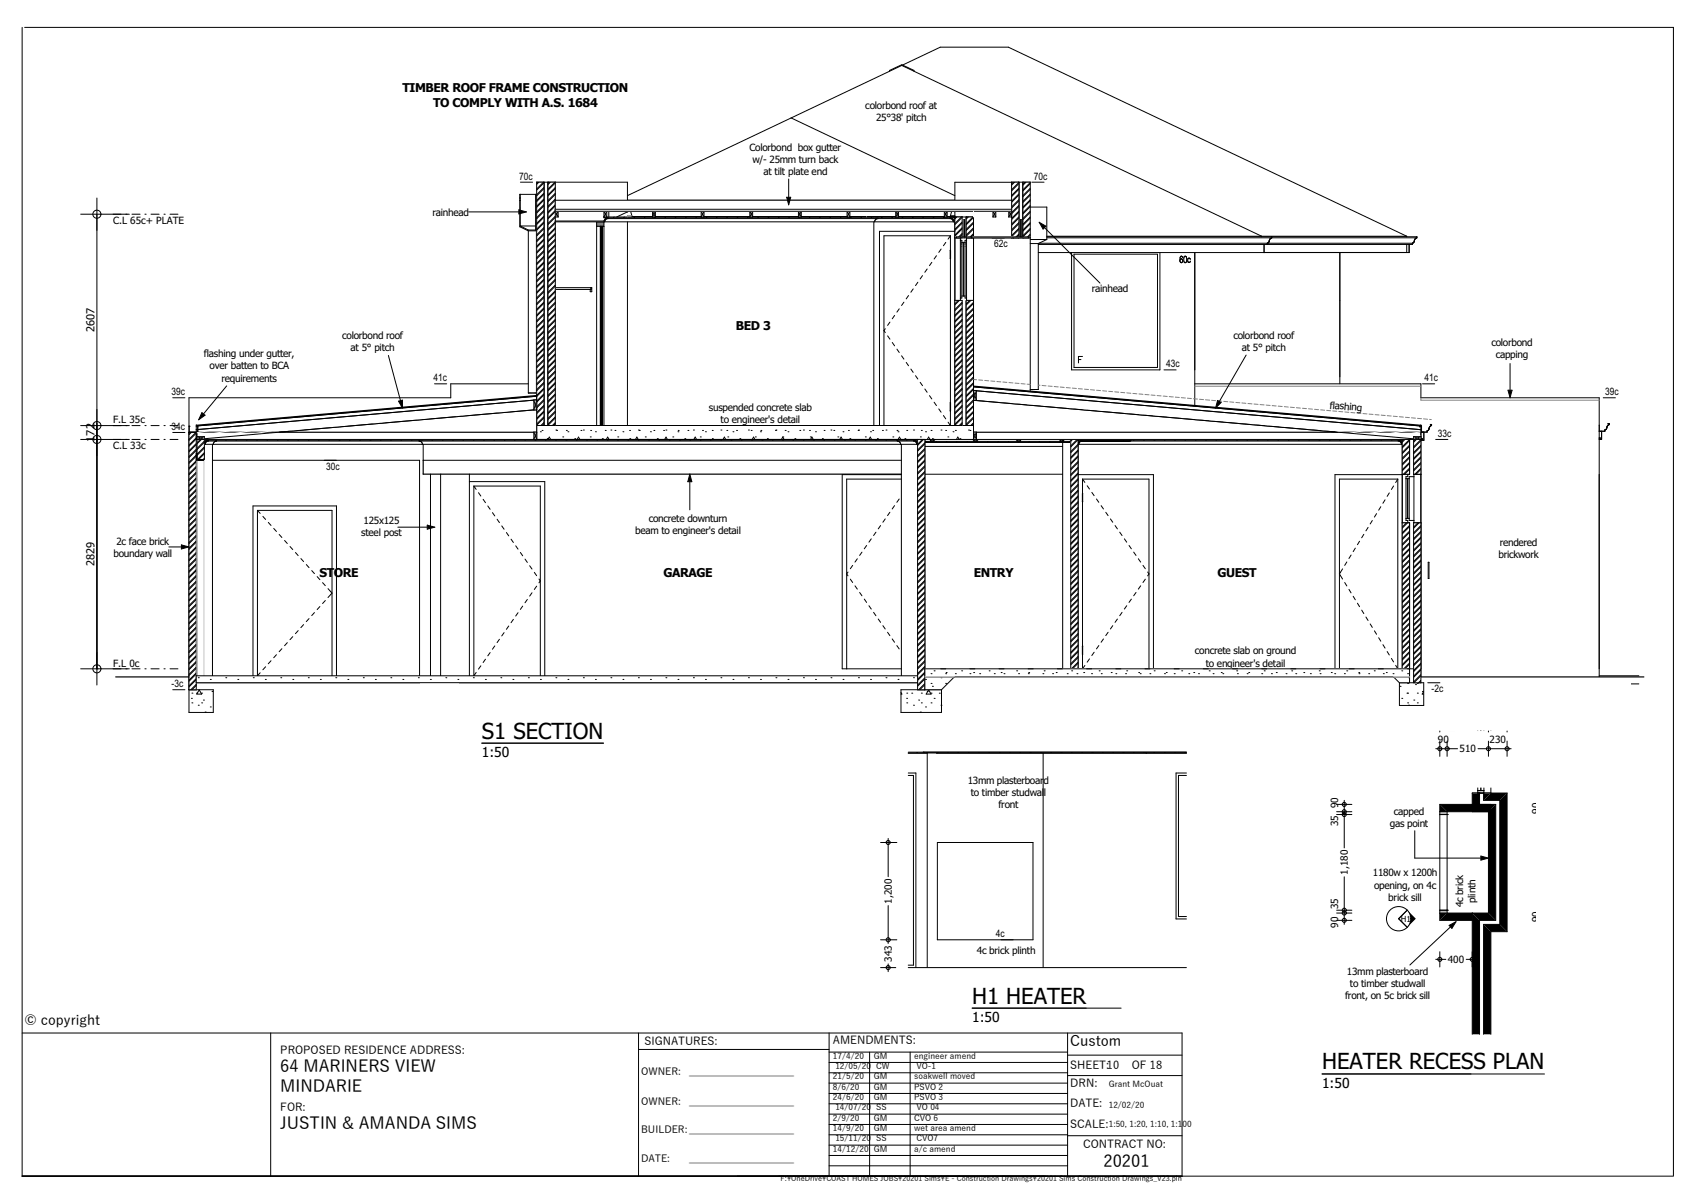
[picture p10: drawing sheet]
<svg xmlns="http://www.w3.org/2000/svg" width="420mm" height="297mm" viewBox="0 0 420 297" stroke-linecap="round" stroke-linejoin="round" font-family="sans-serif">
<defs><g id="words">
<g font-size="5.5">
<text x="118.9" y="182.2">S1 SECTION</text>
<text x="239.9" y="247.5">H1 HEATER</text>
<text x="326.2" y="263.8">HEATER RECESS PLAN</text>
</g>
<g font-size="4.1">
<text x="69.2" y="264.4">64 MARINERS VIEW</text>
<text x="69.2" y="269.4">MINDARIE</text>
<text x="69.2" y="278.5">JUSTIN &amp; AMANDA SIMS</text>
<text x="272.3" y="287.9">20201</text>
</g>
<text font-size="3.6" x="264.1" y="258">Custom</text>
<g font-size="3.4">
<text x="118.9" y="186.7">1:50</text>
<text x="6.1" y="252.7">© copyright</text>
<text x="239.9" y="252.1">1:50</text>
<text x="326.2" y="268.4">1:50</text>
</g>
<g font-size="3">
<text x="99.3" y="22.8">TIMBER ROOF FRAME CONSTRUCTION</text>
<text x="106.9" y="26.4">TO COMPLY WITH A.S. 1684</text>
<text x="181.6" y="81.3">BED 3</text>
<text x="78.8" y="142.3">STORE</text>
<text x="163.7" y="142.3">GARAGE</text>
<text x="240.3" y="142.3">ENTRY</text>
<text x="300.5" y="142.3">GUEST</text>
</g>
<g font-size="2.7">
<text x="23.3" y="81.9" transform="rotate(-90 23.3 81.9)">2607</text>
<text x="23.3" y="108.9" transform="rotate(-90 23.3 108.9)">172</text>
<text x="23.3" y="139.7" transform="rotate(-90 23.3 139.7)">2829</text>
<text x="159" y="257.8">SIGNATURES:</text>
<text x="205.5" y="257.7">AMENDMENTS:</text>
<text x="69.2" y="260">PROPOSED RESIDENCE ADDRESS:</text>
<text x="264.1" y="263.7">SHEET:10</text>
<text x="279.3" y="263.7">OF 18</text>
<text x="264.1" y="268.2">DRN:</text>
<text x="69.2" y="274.1">FOR:</text>
<text x="264.1" y="273.2">DATE:</text>
<text x="264.1" y="278.2">SCALE:</text>
<text x="267.3" y="283.2">CONTRACT NO:</text>
</g>
<g font-size="2.5">
<text x="213.5" y="26.9">colorbond roof at</text>
<text x="216.2" y="29.9">25°38' pitch</text>
<text x="185" y="37.2">Colorbond box gutter</text>
<text x="185.7" y="40.2">w/- 25mm turn back</text>
<text x="128.2" y="44.3">70c</text>
<text x="188.4" y="43.1">at tilt plate end</text>
<text x="255.1" y="44.3">70c</text>
<text x="106.7" y="53.2">rainhead</text>
<text x="27.9" y="55.3">C.L 65c+ PLATE</text>
<text x="245.3" y="61">62c</text>
<text x="269.5" y="72">rainhead</text>
<text x="84.5" y="83.6">colorbond roof</text>
<text x="304.4" y="83.6">colorbond roof</text>
<text x="50.3" y="88.2">flashing under gutter,</text>
<text x="86.5" y="86.6">at 5° pitch</text>
<text x="306.4" y="86.6">at 5° pitch</text>
<text x="368" y="85.3">colorbond</text>
<text x="369.1" y="88.3">capping</text>
<text x="51.7" y="91.1">over batten to BCA</text>
<text x="54.7" y="94.1">requirements</text>
<text x="107" y="94.1">41c</text>
<text x="287.7" y="90.6">43c</text>
<text x="351.5" y="94.1">41c</text>
<text x="42.4" y="97.5">39c</text>
<text x="174.9" y="101.5">suspended concrete slab</text>
<text x="328.1" y="100.8" transform="rotate(5 328.1 100.8)">flashing</text>
<text x="396.1" y="97.5">39c</text>
<text x="27.9" y="104.5">F.L 35c</text>
<text x="42.4" y="106.1">34c</text>
<text x="177.8" y="104.4">to engineer's detail</text>
<text x="354.8" y="107.8">33c</text>
<text x="27.9" y="110.9">C.L 33c</text>
<text x="80.5" y="115.9">30c</text>
<text x="89.7" y="129.3">125x125</text>
<text x="156.8" y="131.8">beam to engineer's detail</text>
<text x="160.1" y="128.8">concrete downturn</text>
<text x="28" y="137.4">boundary wall</text>
<text x="28.7" y="134.4">2c face brick</text>
<text x="89.2" y="132.3">steel post</text>
<text x="369.8" y="137.7">brickwork</text>
<text x="370.1" y="134.7">rendered</text>
<text x="294.9" y="161.4">concrete slab on ground</text>
<text x="27.9" y="164.5">F.L 0c</text>
<text x="297.5" y="164.4">to engineer's detail</text>
<text x="42.4" y="169.5">-3c</text>
<text x="353.3" y="170.8">-2c</text>
<text x="354.8" y="183.2">90</text>
<text x="360.2" y="185.6">510</text>
<text x="367.6" y="183.2">230</text>
<text x="356.1" y="188.8" transform="rotate(-90 356.1 188.8)">28xSP F</text>
<text x="358.8" y="191" transform="rotate(-90 358.8 191)">commercial</text>
<text x="238.8" y="193.4">13mm plasterboard</text>
<text x="239.5" y="196.4">to timber studwall</text>
<text x="246.4" y="199.4">front</text>
<text x="330.2" y="203.8" transform="rotate(-90 330.2 203.8)">35</text>
<text x="330.2" y="199.3" transform="rotate(-90 330.2 199.3)">90</text>
<text x="344" y="201.1">capped</text>
<text x="379.9" y="200.7" transform="rotate(-90 379.9 200.7)">90</text>
<text x="342.9" y="204.1">gas point</text>
<text x="332.6" y="215.8" transform="rotate(-90 332.6 215.8)">1,180</text>
<text x="338.8" y="216.2">1180w x 1200h</text>
<text x="339.1" y="219.2">opening, on</text>
<text x="352" y="219.2">4c</text>
<text x="220.1" y="222.9" transform="rotate(-90 220.1 222.9)">1,200</text>
<text x="330.2" y="224.3" transform="rotate(-90 330.2 224.3)">35</text>
<text x="342.6" y="222.2">brick sill</text>
<text x="361.1" y="223.9" transform="rotate(-90 361.1 223.9)">4c brick</text>
<text x="364.1" y="222.7" transform="rotate(-90 364.1 222.7)">plinth</text>
<text x="379.9" y="227.5" transform="rotate(-90 379.9 227.5)">90</text>
<text x="245.8" y="231.2">4c</text>
<text x="330.2" y="228.8" transform="rotate(-90 330.2 228.8)">90</text>
<text x="220.1" y="237.3" transform="rotate(-90 220.1 237.3)">343</text>
<text x="241.1" y="235.2">4c brick plinth</text>
<text x="357.3" y="237.6">400</text>
<text x="332.4" y="240.4">13mm plasterboard</text>
<text x="333.1" y="243.4">to timber studwall</text>
<text x="331.9" y="246.4">front, on 5c brick sill</text>
<text x="158.2" y="265.3">OWNER:</text>
<text x="170.1" y="265.3">_____________________</text>
<text x="158.2" y="272.6">OWNER:</text>
<text x="170.1" y="272.6">_____________________</text>
<text x="158.2" y="279.6">BUILDER:_____________________</text>
<text x="158.2" y="286.6">DATE:</text>
<text x="170.1" y="286.6">_____________________</text>
</g>
<g font-size="2.1">
<text x="345.7" y="227.4">H1</text>
<text x="205.5" y="261.1">17/4/20</text>
<text x="206.1" y="263.7">12/05/20</text>
<text x="215.6" y="261.1">GM</text>
<text x="216.2" y="263.7">CW</text>
<text x="225.6" y="261.1">engineer amend</text>
<text x="226.2" y="263.7">VO-1</text>
<text x="205.5" y="266.2">21/5/20</text>
<text x="205.5" y="268.8">8/6/20</text>
<text x="215.6" y="266.2">GM</text>
<text x="215.6" y="268.8">GM</text>
<text x="225.6" y="266.2">soakwell moved</text>
<text x="225.6" y="268.8">PSVO 2</text>
<text x="273.6" y="268.1">Grant McOuat</text>
<text x="205.5" y="271.3">24/6/20</text>
<text x="206.1" y="273.9">14/07/20</text>
<text x="215.6" y="271.3">GM</text>
<text x="216.2" y="273.9">SS</text>
<text x="225.6" y="271.3">PSVO 3</text>
<text x="226.2" y="273.9">VO 04</text>
<text x="273.6" y="273.2">12/02/20</text>
<text x="205.5" y="276.4">2/9/20</text>
<text x="205.5" y="279">14/9/20</text>
<text x="206.1" y="281.5">15/11/20</text>
<text x="215.6" y="276.4">GM</text>
<text x="215.6" y="279">GM</text>
<text x="216.2" y="281.5">SS</text>
<text x="225.6" y="276.4">CVO 6</text>
<text x="225.6" y="279">wet area amend</text>
<text x="226.2" y="281.5">CVO7</text>
<text x="273.6" y="277.9">1:50, 1:20, 1:10, 1:100</text>
<text x="205.5" y="284.1">14/12/20</text>
<text x="215.6" y="284.1">GM</text>
<text x="225.6" y="284.1">a/c amend</text>
</g>
<text font-size="1.8" x="192.6" y="291.4">F:\OneDrive\COAST HOMES JOBS\20201 Sims\E - Construction Drawings\20201 Sims Construction Drawings_V23.pln</text>
</g></defs>
<g fill="none" stroke="#000" stroke-width=".25">
<path d="M5.5 6.8v283.3h407.4M6.1 6.8h406.8v283.2M5.5 254.8h286.2v35.3M66.8 254.8v35.3M157.6 258.9h47M157.6 254.8v35.3M204.6 254.8v35.3M204.6 259.5h58.8M214.6 259.5v30.6M224.6 259.5v30.6M263.4 254.8v35.3M204.6 274.8h58.8"/>
<path d="M204.6 272.3h58.8M204.6 269.7h58.8M204.6 267.2h58.8M204.6 264.6h58.8M204.6 262.1h58.8M204.6 279.9h58.8M204.6 277.4h58.8M263.4 260.3h28.3M263.4 265.3h28.3M204.6 285h58.8M204.6 282.5h58.8M204.6 287.6h58.8"/>
<path d="M263.4 280.2h28.3"/>
</g>
<g fill="none" stroke="#000" stroke-width=".25">
<path d="M224.1 185.5h68.7M224.1 185.7h68.7M224.1 185.8h4.7M226.4 185.5l-.2 .2M229 185.5l-.2 .2M231.2 185.7l61.6 .1M231.5 185.5l-.2 .2M234 185.5l-.2 .2M236.6 185.5l-.2 .2M239.1 185.5l-.2 .2M241.7 185.5l-.2 .2M244.2 185.5l-.2 .2"/>
<path d="M246.8 185.5l-.2 .2M249.3 185.5l-.2 .2M251.9 185.5l-.2 .2M254.4 185.5l-.2 .2M257 185.5l-.2 .2M259.5 185.5l-.2 .2M262 185.5l-.2 .2M264.6 185.5l-.2 .2M267.1 185.5l-.2 .2M269.7 185.5l-.2 .2M272.2 185.5l-.2 .2M274.8 185.5l-.2 .2"/>
<path d="M277.3 185.5l-.2 .2M279.9 185.5l-.2 .2M282.4 185.5l-.2 .2M282.9 185.7v.1M285 185.5l-.2 .2M287.5 185.5l-.2 .2M290 185.5l-.2 .2M292.6 185.5l-.2 .2"/>
</g>
<!-- layer: D2  WALLS-(internal) -->
<path d="M228.8 185.7v53M257.4 185.8v52.9M231.3 207.8h23.6v24h-23.6z" fill="none" stroke="#000" stroke-width=".25"/>
<!-- layer: D1  WALLS-(external) -->
<path d="M249.6 44.9h4.6v13.8h-4.6zM251.4 44.9v13.8M252.4 44.9v13.8M224.1 191.3h1.3v46.8h-1.3M224.1 190.7h1.9v48M292.8 191.3h-2v34.8h2M292.8 190.7h-2.6v36h2.6" fill="none" stroke="#000" stroke-width=".25"/>
<!-- layer: C1  CONCRETE-(floor slab) -->
<path d="M227.8 185.5h.1M227.8 185.5h65M224.1 238.7h68.7" fill="none" stroke="#000" stroke-width=".25"/>
<!-- layer: K1  TEXT-(notes) -->
<path d="M247 231.8h3" fill="none" stroke="#000" stroke-width=".25"/>
<g fill="none" stroke="#000" stroke-width=".25">
<path d="M217.3 207.8h4M219.2 206.8v9.5M217.3 238.7h3.7M217.3 231.8h4M219.2 223.4v9.3M219.2 237.8v1.9"/>
<circle cx="219.2" cy="207.8" r=".5"/>
<circle cx="219.2" cy="231.8" r=".5"/>
<circle cx="219.2" cy="238.7" r=".5"/>
</g>
<!-- layer: J1  ROOF-(cover) -->
<path d="M232 11.6l-9.3 4.5M151 50.1l-.8 .3M154.8 50.1v2.2M155.6 51.9l-3.4 1.6" fill="none" stroke="#000" stroke-width=".25"/>
<!-- layer: D1  WALLS-(external) -->
<g fill="#000">
<path d="M249.6 44.9h1.8v13.8h-1.8z" fill-rule="evenodd"/>
<path d="M252.4 44.9h1.8v13.8h-1.8z" fill-rule="evenodd"/>
</g>
<!-- layer: K1  TEXT-(notes) -->
<path d="M252.4 44.9h1.8v13.8h-1.8z" fill-rule="evenodd" fill="#fff"/>
<g fill="none" stroke="#000" stroke-width=".25">
<path d="M252.4 44.9h1.8v13.8h-1.8zM252.9 44.9l-.5 .5M253.2 44.9l-.8 .8M254.2 58l-.6 .7M254.2 56.6l-1.8 1.8M254.2 55.2l-1.8 1.8M254.2 53.8l-1.8 1.8M254.2 52.4l-1.8 1.8M254.2 51l-1.8 1.8M254.2 49.6l-1.8 1.8M254.2 48.1l-1.8 1.8M254.2 46.7l-1.8 1.8"/>
<path d="M254.2 45.3l-1.8 1.8M254.2 57.8l-.9 .9M254.2 56.3l-1.8 1.8M254.2 54.9l-1.8 1.8M254.2 53.5l-1.8 1.8M254.2 52.1l-1.8 1.8M254.2 50.7l-1.8 1.8M254.2 49.3l-1.8 1.8M254.2 47.9l-1.8 1.8M254.2 46.4l-1.8 1.8M254.2 45l-1.8 1.8"/>
</g>
<!-- layer: D1  WALLS-(external) -->
<g fill="#000">
<path d="M235.6 53.5h1.8v5.2h-1.8z" fill-rule="evenodd"/>
<path d="M238.4 53.5h1.8v5.2h-1.8z" fill-rule="evenodd"/>
<path d="M235.6 74.1h1.8v30.9h-1.8z" fill-rule="evenodd"/>
<path d="M238.4 74.1h1.8v30.9h-1.8z" fill-rule="evenodd"/>
</g>
<path d="M237.4 53.5v5.2h-1.8v-5.2h4.6v5.2h-1.8v-5.2M237.4 105v-30.9h-1.8v30.9h4.6v-30.9h-1.8v30.9M350.6 168.4v3.5M394.6 168.4v3.5h-54v-1.5" fill="none" stroke="#000" stroke-width=".25"/>
<!-- layer: C1  CONCRETE-(floor slab) -->
<path d="M290.2 168.4v2h60.4M346 168.4h2.8" fill="none" stroke="#000" stroke-width=".3"/>
<!-- layer: K1  TEXT-(notes) -->
<path d="M222.3 170.1h10v5.6h-10z" fill-rule="evenodd" fill="#fff"/>
<g fill="none" stroke="#000" stroke-width=".25">
<path d="M222.3 170.8l.3 .4h-.3M222.3 170.1h10v5.6h-10zM223.7 172.3h.1M223.8 173.4h.1M223.8 171h.1M225 171h.1M225.4 174h.1M226.7 172.7h.1M227.1 175.7h.1M227.4 173.4h.1M227.4 171h.1M228.4 174.4h.1"/>
<path d="M228.8 170.6h.1M229.2 170.2l.6 1h-1.2zM229.8 173.4h.1M229.8 171h.1M230.5 172.3h.1M231.8 171h.1M232.2 174h.1"/>
</g>
<path d="M46.6 170.1h6v5.6h-6z" fill-rule="evenodd" fill="#fff"/>
<g fill="none" stroke="#000" stroke-width=".25">
<path d="M46.6 170.1h6v5.6h-6zM47.2 172.3h.1M47.4 173.4h.1M47.4 171h.1M48.5 171h.1M48.9 174h.1M49.2 170.2l.6 1h-1.2zM49.8 173.4h.1M49.8 171h.1M50.2 172.7h.1M50.6 175.7h.1M51.9 174.4h.1"/>
<path d="M52.3 170.6h.1"/>
</g>
<path d="M249.6 44.9h1.8v13.8h-1.8z" fill-rule="evenodd" fill="#fff"/>
<g fill="none" stroke="#000" stroke-width=".25">
<path d="M249.6 44.9h1.8v13.8h-1.8zM250.1 44.9l-.5 .5M250.4 44.9l-.8 .8M251.4 58l-.6 .7M251.4 56.6l-1.8 1.8M251.4 55.2l-1.8 1.8M251.4 53.8l-1.8 1.8M251.4 52.4l-1.8 1.8M251.4 50.9l-1.8 1.8M251.4 49.5l-1.8 1.8M251.4 48.1l-1.8 1.8M251.4 46.7l-1.8 1.8"/>
<path d="M251.4 45.3l-1.8 1.8M251.4 57.7l-.9 1M251.4 56.3l-1.8 1.8M251.4 54.9l-1.8 1.8M251.4 53.5l-1.8 1.8M251.4 52.1l-1.8 1.8M251.4 50.7l-1.8 1.8M251.4 49.2l-1.8 1.8M251.4 47.8l-1.8 1.8M251.4 46.4l-1.8 1.8M251.4 45l-1.8 1.8"/>
</g>
<path d="M235.6 53.5h1.8v5.2h-1.8z" fill-rule="evenodd" fill="#fff"/>
<path d="M235.6 53.5h1.8v5.2h-1.8zM235.8 53.5l-.2 .2M236.1 53.5l-.5 .5M237.3 53.5l-1.7 1.6M237.4 57.9l-.8 .8M237.4 56.5l-1.8 1.8M237.4 55l-1.8 1.8M237.4 53.6l-1.8 1.8M237.4 57.6l-1 1.1M237.4 56.2l-1.8 1.8M237.4 54.8l-1.8 1.8" fill="none" stroke="#000" stroke-width=".25"/>
<path d="M238.4 53.5h1.8v5.2h-1.8z" fill-rule="evenodd" fill="#fff"/>
<path d="M238.4 53.5h1.8v5.2h-1.8zM238.7 53.5l-.3 .3M238.9 53.5l-.5 .5M240.1 53.5l-1.7 1.7M240.2 57.9l-.7 .8M240.2 56.5l-1.8 1.8M240.2 55.1l-1.8 1.8M240.2 53.7l-1.8 1.8M240.2 57.6l-1 1.1M240.2 56.2l-1.8 1.8M240.2 54.8l-1.8 1.8" fill="none" stroke="#000" stroke-width=".25"/>
<!-- layer: D1  WALLS-(external) -->
<g fill="#000">
<path d="M46.6 108.4h1.8v61.7h-1.8z" fill-rule="evenodd"/>
<path d="M346 108.4h1.8v8.6h-1.8z" fill-rule="evenodd"/>
<path d="M348.8 108.4h1.8v8.6h-1.8z" fill-rule="evenodd"/>
<path d="M346 129h1.8v36h-1.8z" fill-rule="evenodd"/>
<path d="M348.8 129h1.8v36h-1.8z" fill-rule="evenodd"/>
</g>
<!-- layer: D2  WALLS-(internal) -->
<path d="M264.2 108.4h1.8v56.6h-1.8z" fill-rule="evenodd" fill="#000"/>
<!-- layer: E1 CABINET-(benchtop) -->
<g fill="#fff">
<path d="M137 71h8.8v.4h-8.8z" fill-rule="evenodd"/>
<path d="M145.8 71h.2v1h-.3z" fill-rule="evenodd"/>
</g>
<!-- layer: D1  WALLS-(external) -->
<g fill="#fff">
<path d="M347.3 118.1l.1 9.8z" fill-rule="evenodd"/>
<path d="M347 127.9h.8v.5h-.8z" fill-rule="evenodd"/>
<path d="M347 117.6h.8v.5h-.8z" fill-rule="evenodd"/>
<path d="M347.4 117h1.5v.6h-1.5z" fill-rule="evenodd"/>
<path d="M347.4 128.4h1.5v.6h-1.5z" fill-rule="evenodd"/>
</g>
<path d="M147.2 54.7h1.8v1.1h-1.8z" fill-rule="evenodd" fill="#7f7f7f"/>
<g fill="#000">
<path d="M148.1 55.8h.5v49.2h-.5z" fill-rule="evenodd"/>
<path d="M348.8 165h1.8v3.4h-1.8z" fill-rule="evenodd"/>
</g>
<!-- layer: C1  CONCRETE-(floor slab) -->
<path d="M132.4 105h133.6v3.4h-133.6z" fill-rule="evenodd" fill="#fff"/>
<g fill="none" stroke="#000" stroke-width=".25">
<path d="M133.4 106.5h.1M133.8 106.2h.1M135.1 108.2h.1M135.2 108.4l.4-.6 .3 .6M137.2 106.1h.1M137.4 106.2h.1M138.9 107.8h.1M139.8 106.2h.1M140.1 106.5h.1M141.8 108.2h.1M142.4 108.4l.4-.6 .3 .6M143.4 106.2h.1"/>
<path d="M144 106.1h.1M145.7 107.8h.1M145.8 106.2h.1M146.9 106.5h.1M148.6 108.2h.1M149.4 106.2h.1M149.6 108.4l.4-.6 .3 .6M150.7 106.1h.1M151.8 106.2h.1M152.4 107.8h.1M153.7 106.5h.1M155.4 106.2h.1"/>
<path d="M155.4 108.2h.1M156.8 108.4l.4-.6 .3 .6M157.5 106.1h.1M157.8 106.2h.1M159.2 107.8h.1M160.5 106.5h.1M161.4 106.2h.1M162.2 108.2h.1M163.8 106.2h.1M164 108.4l.4-.6 .3 .6M164.3 106.1h.1M166 107.8h.1"/>
<path d="M167.3 106.5h.1M167.4 106.2h.1M169 108.2h.1M169.8 106.2h.1M171.1 106.1h.1M171.2 108.4l.4-.6 .3 .6M172.8 107.8h.1M173.4 106.2h.1M174.1 106.5h.1M175.8 106.2h.1M175.8 108.2h.1M177.9 106.1h.1"/>
<path d="M178.4 108.4l.4-.6 .3 .6M179.4 106.2h.1M179.6 107.8h.1M180.9 106.5h.1M181.8 106.2h.1M182.6 108.2h.1M184.7 106.1h.1M185.4 106.2h.1M185.6 108.4l.4-.6 .3 .6M186.4 107.8h.1M187.7 106.5h.1M187.8 106.2h.1"/>
<path d="M189.4 108.2h.1M191.4 106.2h.1M191.5 106.1h.1M192.8 108.4l.4-.6 .3 .6M193.2 107.8h.1M193.8 106.2h.1M194.4 106.5h.1M196.1 108.2h.1M197.4 106.2h.1M198.3 106.1h.1M199.8 106.2h.1M200 107.8h.1"/>
<path d="M200 108.4l.4-.6 .3 .6M201.2 106.5h.1M202.9 108.2h.1M203.4 106.2h.1M205.1 106.1h.1M205.8 106.2h.1M206.8 107.8h.1M207.2 108.4l.4-.6 .3 .6M208 106.5h.1M209.4 106.2h.1M209.7 108.2h.1M211.8 106.2h.1"/>
<path d="M211.8 106.1h.1M213.5 107.8h.1M214.4 108.4l.4-.6 .3 .6M214.8 106.5h.1M215.4 106.2h.1M216.5 108.2h.1M217.8 106.2h.1M218.6 106.1h.1M220.3 107.8h.1M221.4 106.2h.1M221.6 106.5h.1M221.6 108.4l.4-.6 .3 .6"/>
<path d="M223.3 108.2h.1M223.8 106.2h.1M225.4 106.1h.1M227.1 107.8h.1M227.4 106.2h.1M228.4 106.5h.1M228.8 108.4l.4-.6 .3 .6M229.8 106.2h.1M230.1 108.2h.1M232.2 106.1h.1M233.4 106.2h.1M233.9 107.8h.1"/>
<path d="M235.2 106.5h.1M235.8 106.2h.1M236 108.4l.4-.6 .3 .6M236.9 108.2h.1M239 106.1h.1M239.4 106.2h.1M240.7 107.8h.1M241.8 106.2h.1M242 106.5h.1M243.2 108.4l.4-.6 .3 .6M243.7 108.2h.1M245.4 106.2h.1"/>
<path d="M245.8 106.1h.1M247.5 107.8h.1M247.8 106.2h.1M248.8 106.5h.1M250.4 108.4l.4-.6 .3 .6M250.5 108.2h.1M251.4 106.2h.1M252.6 106.1h.1M253.8 106.2h.1M254.3 107.8h.1M255.5 106.5h.1M257.2 108.2h.1"/>
<path d="M257.4 106.2h.1M257.6 108.4l.4-.6 .3 .6M259.4 106.1h.1M259.8 106.2h.1M261.1 107.8h.1M262.3 106.5h.1M263.4 106.2h.1M264 108.2h.1M264.8 108.4l.4-.6 .3 .6M265.8 106.2h.1"/>
</g>
<g fill="none" stroke="#000" stroke-width=".25">
<path d="M50.8 108.4l-.2 .2M53.4 108.4l-.2 .2M55.9 108.4l-.2 .2M58.5 108.4l-.2 .2M61 108.4l-.2 .2M63.6 108.4l-.2 .2M66.1 108.4l-.2 .2M68.7 108.4l-.2 .2M71.2 108.4l-.2 .2M73.8 108.4l-.2 .2M76.3 108.4l-.2 .2M78.8 108.4l-.2 .2"/>
<path d="M81.4 108.4l-.2 .2M83.9 108.4l-.2 .2M86.5 108.4l-.2 .2M89 108.4l-.2 .2M91.6 108.4l-.2 .2M94.1 108.4l-.2 .2M96.7 108.4l-.2 .2M99.2 108.4l-.2 .2M101.8 108.4l-.2 .2M104.3 108.4l-.2 .2M106.9 108.4l-.2 .2M109.4 108.4l-.2 .2"/>
<path d="M111.9 108.4l-.2 .2M114.5 108.4l-.2 .2M117 108.4l-.2 .2M119.6 108.4l-.2 .2M122.1 108.4l-.2 .2M124.7 108.4l-.2 .2M127.2 108.4l-.2 .2M129.8 108.4l-.2 .2M132.3 108.4l-.2 .2M134.9 108.4l-.2 .2M137.4 108.4l-.2 .2M139.9 108.4l-.2 .2"/>
<path d="M142.5 108.4l-.2 .2M145 108.4l-.2 .2M147.6 108.4l-.2 .2M150.1 108.4l-.2 .2M152.7 108.4l-.2 .2M155.2 108.4l-.2 .2M157.8 108.4l-.2 .2M160.3 108.4l-.2 .2M162.9 108.4l-.2 .2M165.4 108.4l-.2 .2M167.9 108.4l-.2 .2M170.5 108.4l-.2 .2"/>
<path d="M173 108.4l-.2 .2M175.6 108.4l-.2 .2M178.1 108.4l-.2 .2M180.7 108.4l-.2 .2M183.2 108.4l-.2 .2M185.8 108.4l-.2 .2M188.3 108.4l-.2 .2M190.9 108.4l-.2 .2M193.4 108.4l-.2 .2M195.9 108.4l-.2 .2M198.5 108.4l-.2 .2M201 108.4l-.2 .2"/>
<path d="M203.6 108.4l-.2 .2M206.1 108.4l-.2 .2M208.7 108.4l-.2 .2M211.2 108.4l-.2 .2M213.8 108.4l-.2 .2M216.3 108.4l-.2 .2M218.9 108.4l-.2 .2M221.4 108.4l-.2 .2M223.9 108.4l-.2 .2M226.4 108.5l-.1 .1"/>
</g>
<path d="M46.6 105.1h.2l-.1 .1v1.4h2.1v-1.5v1.5h-2.2z" fill-rule="evenodd" fill="#7f7f7f"/>
<!-- layer: D1  WALLS-(external) -->
<g fill="#000">
<path d="M132.4 50.1h1.8v54.9h-1.8z" fill-rule="evenodd"/>
<path d="M132.4 44.9h1.8v5.2h-1.8z" fill-rule="evenodd"/>
<path d="M135.2 50.1h1.8v54.9h-1.8z" fill-rule="evenodd"/>
<path d="M135.2 44.9h1.8v5.2h-1.8z" fill-rule="evenodd"/>
<path d="M46.6 106.7h1.8v1.7h-1.8z" fill-rule="evenodd"/>
<path d="M226.4 108.4h1.8v61.7h-1.8z" fill-rule="evenodd"/>
</g>
<path d="M350.8 105.1v1.5h1.4v-.3l.3-.3 .3-.7 .5-.4v-.2h-.3h.3v.3l-.6 .4-.2 .6-.3 .3v.3h-1.4z" fill-rule="evenodd" fill="#7f7f7f"/>
<path d="M350.4 105.1h.4v1.5h.6v2h-.8v-.2h.4v-.2h-.4h.4v.2h-.3v.2h.7v-2h-.6v-1.5h-.4v.2z" fill-rule="evenodd" fill="#fff"/>
<path d="M351.1 108.6h.1M351.4 108.5h.1" fill="none" stroke="#000" stroke-width=".25"/>
<!-- layer: F2a  PLUMBING-(external)-dont show on site -->
<g fill="#fff">
<path d="M130.4 56.7h2v.2h-2z" fill-rule="evenodd"/>
<path d="M128.3 49.4l.1 6.3 2 1v.2l-2.1-1z" fill-rule="evenodd"/>
</g>
<path d="M128.4 54.9l-.1 .1M128.4 51.2l-.1 .1M130.3 56.7l-.2 .1" fill="none" stroke="#000" stroke-width=".25"/>
<path d="M128.3 47.9l.1 .9z" fill-rule="evenodd" fill="#fff"/>
<!-- layer: D1  WALLS-(external) -->
<g fill="#fff">
<path d="M237.4 73h.8v.5h-.8z" fill-rule="evenodd"/>
<path d="M237.4 59.3h.8v.5h-.8z" fill-rule="evenodd"/>
<path d="M237.7 59.8l.1 13.2z" fill-rule="evenodd"/>
<path d="M237 73.5h1.5v.6h-1.5z" fill-rule="evenodd"/>
<path d="M237 58.7h1.5v.6h-1.5z" fill-rule="evenodd"/>
</g>
<g fill="none" stroke="#000" stroke-width=".25">
<path d="M151.5 53.5l-.2 .2M154.1 53.5l-.2 .2M156.6 53.5l-.2 .2M159.2 53.5l-.2 .2M161.7 53.5l-.2 .2M164.3 53.5l-.2 .2M166.8 53.5l-.2 .2M169.4 53.5l-.2 .2M171.9 53.5l-.2 .2M174.5 53.5l-.2 .2M177 53.5l-.2 .2M179.6 53.5l-.2 .2"/>
<path d="M182.1 53.5l-.2 .2M184.6 53.5l-.2 .2M187.2 53.5l-.2 .2M189.7 53.5l-.2 .2M192.3 53.5l-.2 .2M194.8 53.5l-.2 .2M197.4 53.5l-.2 .2M199.9 53.5l-.2 .2M202.5 53.5l-.2 .2M205 53.5l-.2 .2M207.6 53.5l-.2 .2M210.1 53.5l-.2 .2"/>
<path d="M212.6 53.5l-.2 .2M215.2 53.5l-.2 .2M217.7 53.5l-.2 .2M220.3 53.5l-.2 .2M222.8 53.5l-.2 .2M225.4 53.5l-.2 .2M227.9 53.5l-.2 .2M230.5 53.5l-.2 .2M233 53.5l-.2 .2M235.4 53.6v.1M228.6 108.9l-.2 .2M231.1 108.9l-.2 .2"/>
<path d="M233.7 108.9l-.2 .2M236.2 108.9l-.2 .2M238.7 108.9l-.2 .2M241.3 108.9l-.2 .2M243.8 108.9l-.2 .2M246.4 108.9l-.2 .2M248.9 108.9l-.2 .2M251.5 108.9l-.2 .2M254 108.9l-.2 .2M256.6 108.9l-.2 .2M259.1 108.9l-.2 .2M261.7 108.9l-.2 .2"/>
<path d="M264.2 108.9l-.2 .2M267.2 108.4l-.2 .2M269.8 108.4l-.2 .2M272.3 108.4l-.2 .2M274.9 108.4l-.2 .2M277.4 108.4l-.2 .2M280 108.4l-.2 .2M282.5 108.4l-.2 .2M285 108.4l-.2 .2M287.6 108.4l-.2 .2M290.1 108.4l-.2 .2M292.7 108.4l-.2 .2"/>
<path d="M295.2 108.4l-.2 .2M297.8 108.4l-.2 .2M300.3 108.4l-.2 .2M302.9 108.4l-.2 .2M305.4 108.4l-.2 .2M308 108.4l-.2 .2M310.5 108.4l-.2 .2M313 108.4l-.2 .2M315.6 108.4l-.2 .2M318.1 108.4l-.2 .2M320.7 108.4l-.2 .2M323.2 108.4l-.2 .2"/>
<path d="M325.8 108.4l-.2 .2M328.3 108.4l-.2 .2M330.9 108.4l-.2 .2M333.4 108.4l-.2 .2M336 108.4l-.2 .2M338.5 108.4l-.2 .2M341 108.4l-.2 .2M343.6 108.4l-.2 .2M346 108.5l-.1 .1"/>
</g>
<!-- layer: D1  WALLS-(external) -->
<path d="M48.6 108.4h1.8v5.1h-1.8z" fill-rule="evenodd" fill="#000"/>
<g fill="#7f7f7f">
<path d="M263.4 109.1h.6v-.2h.2l-.2 .2z" fill-rule="evenodd"/>
<path d="M228.3 108.9l.8 .2h-.7z" fill-rule="evenodd"/>
<path d="M266.4 108.8l.2-.1-.4 .9h-.2z" fill-rule="evenodd"/>
</g>
<path d="M266.6 108.8h12" fill="none" stroke="#7f7f7f" stroke-width=".25"/>
<g fill="#7f7f7f">
<path d="M278.6 108.7l.4-.1v.2l-.4 .1z" fill-rule="evenodd"/>
<path d="M345 108.6a1 1 0 0 1 1 1h-.2a.8 .8 0 0 0-.8-.8z" fill-rule="evenodd"/>
<path d="M225.4 108.6a1 1 0 0 1 1 1h-.2a.8 .8 0 0 0-.8-.8z" fill-rule="evenodd"/>
<path d="M50.7 109l.6-.4h.1v.2a.8 .8 0 0 0-.8 .8h-.2z" fill-rule="evenodd"/>
</g>
<!-- layer: I1  BEAMS -->
<path d="M251.9 54.2h.1v4.2h1.8v.3h-3.8v-.3h1.9z" fill-rule="evenodd" fill="#fff"/>
<path d="M252 54.6l-.1 .2M252.4 58.4l-.2 .3M253.8 58.4l-.2 .3" fill="none" stroke="#808080" stroke-width=".25"/>
<path d="M237.9 54.2h.1v4.2h1.8v.3h-3.8v-.3h1.9z" fill-rule="evenodd" fill="#fff"/>
<path d="M238 54.4l-.1 .2M238.3 58.4l-.3 .3M239.7 58.4l-.3 .3" fill="none" stroke="#808080" stroke-width=".25"/>
<g fill="#7f7f7f">
<path d="M149.4 54l.6-.3v.2a.8 .8 0 0 0-.8 .8h-.2v-.2z" fill-rule="evenodd"/>
<path d="M234.4 53.7a1 1 0 0 1 1 1h-.2a.8 .8 0 0 0-.8-.8z" fill-rule="evenodd"/>
</g>
<!-- layer: C1  CONCRETE-(floor slab) -->
<path d="M104.4 113.5v3.5h118M132.4 105h-28v3.4M266 105h26v3.4M292 105h2.8" fill="none" stroke="#000" stroke-width=".3"/>
<!-- layer: D1  WALLS-(external) -->
<g fill="none" stroke="#000" stroke-width=".25">
<path d="M134.2 44.9v60.1M135.2 44.9v60.1M137 44.9v60.1h-4.6v-60.1h22.4v5.2h-17.8M147.2 55.8h1.8M148.1 55.8v49.2h.5v-49.2M150.2 50.1v3.4M154.8 54.7v50.3M215.6 54.7v50.3M233.4 59.8l-.6 .8M234.5 58.2v46.8l-.5-.9M234.5 58.2l-.5 .8M234.5 58.2h-16.4v46.8"/>
<path d="M235.6 58.7v15.4M235.6 57.1h-18.6v47.9M237 59.3h.4v14.2h-.4M237.4 59.8h.3v13.2h-.3M237.4 58.7h-.4v15.4h.4M238.2 59.8h-.4v13.2h.4M238.4 58.7v15.4M238.5 59.3h-.3v14.2h.3M240.2 53.5h9.4M249.6 45h-14v8.5h-.2M249.6 58.7h-9.4v15.4M254.2 58.7v37.6"/>
<path d="M219.6 79.5l-.6 .8M220.8 77.8l-.6 .8M221.9 76.2l-.6 .8M223.1 74.5l-.6 .9M224.2 72.9l-.6 .8M225.3 71.3l-.5 .8M226.5 69.6l-.6 .8M227.6 68l-.5 .8M228.8 66.4l-.6 .8M229.9 64.7l-.5 .8M231.1 63.1l-.6 .8M232.2 61.4l-.5 .9"/>
<path d="M234.6 61.8v2M264.4 62.3v28.9h21.8v-28.9M265 62.7h20.6v27.9h-20.6zM291.4 63.9l-.2 .4M291.4 63.2l-.2 1 .3 .6M291.4 63.9h.1M291.5 63.2l.3 .4M291.5 63.2h-.1M291.5 64.8h.1M291.5 63.8h.1M291.5 63.8l-.1 .1M291.6 63.8l.2 .4-.2 .6"/>
<path d="M291.6 64.8h-.1M291.6 64.8h.1M292.3 63.2l-.2 .5v.8l.4 .3M292.4 63.2h-.1M292.5 63.2h.1M292.5 63.2h-.1M292.6 63.2l.1 .1M292.6 64.8h-.1M292.7 63.3h.1M292.7 63.3l.1 .9-.2 .6M293.3 63.7l-.2 .7 .3 .4M293.3 63.7h.3l.1 .3"/>
<path d="M293.3 63.7h.1M293.4 64.8h.1M293.6 64.7l-.2 .1M293.6 64.7h.1M293.8 64.4l-.2 .3M294.8 62.3v37.6M330.6 62.3v32.4M130.4 94.7h-19.2v3.4h-64.6v7M132.4 94.7h.1M218.5 81.1l-.4 .5 .4 .4M219 82.9l.6 .8M220.2 84.5l.6 .8"/>
<path d="M221.3 86.1l.6 .8M222.5 87.8l.6 .8M223.6 89.4l.6 .8M224.8 91l.5 .9M225.9 92.7l.6 .8M227.1 94.3l.5 .8M228.2 96l.6 .8M229.4 97.6l.5 .8M230.5 99.2l.6 .8M234.6 99.4v2M254.2 100v5M266.1 88.7h.6"/>
<path d="M267.1 87.9h-1v1.6M294.8 94.7h55.8v3.4h44v70.3M46.6 106.6v63.5h1.8v-63.4h-1.8M48.4 108.4h2v58.3M48.6 108.4v58.3M48.6 113.5h1.8M52.4 113.5h51.1v53.2M52.4 109.6v57.1M106.2 117v49.7M108.7 117v49.7M115.8 117v49.7M115.8 118.8h18.6v47.9"/>
<path d="M116.9 119.9v46.8l.6-.8M116.9 119.9l.6 .8M116.9 119.9h16.4v46.8M147.2 105v-50.3h1.8v50.3M222.4 117.1h-14.6v47.9h14.6M222.4 118.2h-13.5v46.8M222.4 109.6v57.1M226.4 108.4h1.8v61.7h-1.8zM231.7 100.9l.5 .8M232.8 102.5l.6 .8M292 105h2.8M294.8 103.5v4.9"/>
<path d="M347 118.1h.3v9.8h-.3M347.4 117v.6h-.4v10.8h.4v.6M347.8 118.1h-.4v9.8h.4M347.8 108.4v8.6h-1.8M348.8 108.4v8.6h1.8M348.9 117.6h-1.1v10.8h1.1M348.9 117v12M396.9 119.3l.2 .3M397.1 119.6h.1M397.2 118.6l-.3 .3M397.2 118.6h.1M397.3 118.6a.58 .58 0 0 1 .3 .5 .58 .58 0 0 1-.5 .5"/>
<path d="M397.6 117h6.8M397.9 118.5v.1M397.9 118.6a.67 .67 0 0 1 .5 1M398 118.1l-.1 .4M398.1 118.1h-.1M398.1 118.1h.1M398.2 118.1l.2 .2v.3M398.4 119.6h-.1M398.4 118.7a.51 .51 0 0 0-.6 .4 .51 .51 0 0 0 .4 .6l.1-.1M398.4 118.6v.1M399.2 118.1a.41 .41 0 0 0-.5 .3 .41 .41 0 0 0 .3 .5l.5 .8h-.8M399.2 118.1l.1 .1"/>
<path d="M399.3 118.2l.2 .3M63.5 125.9v40.8l.7-.7M63.5 125.9l.7 .7M63.5 125.9h18.4v40.8M64.9 127.4l.6 .7M66.2 128.9l.7 .7M67.5 130.4l.7 .7M68.9 131.8l.7 .8M70.2 133.3l.7 .8M71.6 134.8l.6 .8M72.9 136.3l.7 .7M74.2 137.8l.7 .7"/>
<path d="M75.6 139.3l.7 .7M118.1 121.5l.6 .9M119.2 123.2l.6 .8M120.4 124.8l.5 .8M121.5 126.5l.6 .8M122.7 128.1l.5 .8M123.8 129.7l.6 .8M125 131.4l.5 .8M126.1 133l.6 .8M127.3 134.6l.5 .9M128.4 136.3l.6 .8M129.6 137.9l.5 .8"/>
<path d="M130.7 139.6l.6 .8M210.4 139.5l-.6 .8M211.6 137.8l-.6 .9M212.7 136.2l-.6 .8M213.9 134.6l-.6 .8M215 132.9l-.6 .8M216.1 131.3l-.5 .8M217.3 129.6l-.6 .9M218.4 128l-.5 .8M219.6 126.4l-.6 .8M220.7 124.7l-.5 .9M221.9 123.1l-.6 .8"/>
<path d="M346 129h1.8v36M350.6 129h-1.8v39.4h1.8v-60h-4.6v56.6h2.8M396.9 127.5l.2 .3M397.1 127.8h.1M397.2 126.8l-.3 .3M397.2 126.8h.1M397.3 126.8a.58 .58 0 0 1 .3 .5 .58 .58 0 0 1-.5 .5M397.6 129h6.8M398.3 126.7l-.4-.4v1.6M398.7 126.4v.5l.6 1h-.8M398.7 126.4h.1M398.7 126.4l.4-.1 .2 .4"/>
<path d="M70.9 158.5l-.7 .8M72.2 157l-.6 .8M73.6 155.6l-.7 .7M74.9 154.1l-.7 .7M76.3 152.6l-.7 .7M76.9 140.8l.7 .7M77.6 151.1l-.7 .8M78.3 142.2l.6 .8M78.9 149.6l-.6 .8M79.6 143.7l.7 .8M80.3 148.1l-.7 .8M80.9 145.2l1 1.1-1 1.1"/>
<path d="M122.1 159.3l-.6 .9M123.2 157.7l-.5 .8M124.4 156.1l-.6 .8M125.5 154.4l-.5 .8M126.7 152.8l-.6 .8M127.8 151.1l-.5 .9M129 149.5l-.6 .8M130.1 147.9l-.5 .8M131.3 146.2l-.6 .8M131.9 141.2l.5 .8M132.4 144.6l-.5 .8M133 142.8l.3 .5-.3 .5"/>
<path d="M209.3 141.1l-.4 .5 .4 .5M209.8 142.9l.6 .8M211 144.5l.6 .8M212.1 146.1l.6 .9M213.3 147.8l.6 .8M214.4 149.4l.6 .8M215.6 151.1l.5 .8M216.7 152.7l.6 .8M217.9 154.3l.5 .9M219 156l.6 .8M220.2 157.6l.5 .8M221.3 159.3l.6 .8"/>
<path d="M48.4 168.4h57.8v1.7h2.5v-1.7h117.7M62.4 166.7v-41.9h20.6v41.9M65.5 164.5l-.6 .7M66.9 163l-.7 .7M68.2 161.5l-.7 .7M69.6 160l-.7 .8M111.2 168.4h.1M118.7 164.2l-.6 .9M119.8 162.6l-.6 .8M120.9 161l-.5 .8M396.9 163.5l.2 .3M397 162.8l-.1 .3"/>
<path d="M397.1 162.8h-.1M397.1 163.8h.1M397.2 162.8h-.1M397.2 162.8h.1M397.3 162.8h.1M397.4 163.8h-.3M397.4 162.8v.1M397.4 163.7v.1M397.4 162.9v.8M397.6 165h6.8M398.2 162.3l-.3 .2-.1 .8 .1 .4 .3 .2M398.2 162.3h.1"/>
<path d="M398.2 162.3l.1 .1M398.2 163.9h.1M398.3 162.4h.1M398.4 162.4l.1 .9-.3 .6"/>
</g>
<!-- layer: D2  WALLS-(internal) -->
<g fill="none" stroke="#000" stroke-width=".25">
<path d="M228.2 110.1h34M228.2 117h34M262.2 108.4v.5M262.2 109.1v55.9M264.2 108.4h1.8v56.6h-1.8zM266 117.1h18.6v47.9M267.1 118.2v46.8l.6-.8M267.1 118.2l.6 .8M267.1 118.2h16.4v46.8M268.3 119.8l.6 .8M343.9 119.9l-.5 .8M344.9 118.2h-14.4v46.8"/>
<path d="M344.9 118.2v46.8l-.5-.9M344.9 118.2l-.5 .8M346 117.1h-16.6v47.9M267.1 121.8l.1 2zM269.4 121.5l.6 .8M270.6 123.1l.5 .8M271.7 124.7l.6 .9M272.9 126.4l.5 .8M274 128l.6 .8M275.2 129.6l.5 .9M276.3 131.3l.6 .8M277.5 132.9l.5 .8"/>
<path d="M278.6 134.6l.6 .8M279.8 136.2l.5 .8M280.9 137.8l.6 .9M282.1 139.5l.5 .8M332.4 138.6l-.6 .9M333.4 136.9l-.5 .9M334.4 135.2l-.5 .9M335.5 133.5l-.5 .9M336.5 131.8l-.5 .9M337.6 130.1l-.5 .9M338.6 128.4l-.5 .9M339.7 126.7l-.5 .9"/>
<path d="M340.7 125l-.5 .8M341.8 123.3l-.5 .8M342.8 121.6l-.5 .8M267.1 159.4l.1 2zM271.1 159.3l-.5 .8M272.3 157.6l-.6 .8M273.4 156l-.5 .8M274.6 154.3l-.6 .9M275.7 152.7l-.5 .8M276.9 151.1l-.6 .8M278 149.4l-.5 .8M279.2 147.8l-.6 .8"/>
<path d="M280.3 146.1l-.5 .9M281.5 144.5l-.6 .8M282.6 142.9l-.5 .8M283.2 141.1l.3 .5-.3 .5M331.3 140.3l-.8 1.3 .8 1.2M331.8 143.7l.6 .8M332.9 145.4l.5 .8M333.9 147.1l.5 .8M335 148.8l.5 .9M336 150.5l.5 .9M337.1 152.2l.5 .9M338.1 153.9l.5 .9"/>
<path d="M339.2 155.6l.5 .9M340.2 157.3l.5 .9M341.3 159l.5 .9M268.9 162.5l-.6 .8M270 160.9l-.6 .8M290.2 167v1.4h55.8v-1.4M292 167v1.4M342.3 160.7l.5 .9M343.4 162.4l.5 .9"/>
</g>
<!-- layer: E1 CABINET-(benchtop) -->
<path d="M145.8 71v.4h-8.8v-.4h9v1h-.3v-.6M104.4 109.6v3.9h118" fill="none" stroke="#000" stroke-width=".25"/>
<!-- layer: C1  CONCRETE-(floor slab) -->
<path d="M132.4 105h133.6v3.4h-133.6zM394.6 168.7h9.8M394.6 166.7h9.8" fill="none" stroke="#000" stroke-width=".25"/>
<g fill="none" stroke="#000" stroke-width=".25">
<path d="M149 53.5h86.4v.2h-86.4zM150 53.9v-.2a1 1 0 0 0-1 1h86.4a1 1 0 0 0-1-1v.2M150 53.9h84.4M150 53.9a.8 .8 0 0 0-.8 .8M213.8 53.4h21.8M215.6 53.4h.1M216.6 53.4l-.4 .1M216.6 53.7v.2a.8 .8 0 0 0-.8 .8M234.4 53.9a.8 .8 0 0 1 .8 .8M234.5 53.2h1.1M234.6 53.4l.5 .1M50.4 108.4h176v.2h-176z"/>
<path d="M51.4 108.8v-.2a1 1 0 0 0-1 1h176a1 1 0 0 0-1-1v.2M51.4 108.8h174M51.4 108.8a.8 .8 0 0 0-.8 .8M53.4 108.6v.2a.8 .8 0 0 0-.8 .8M103.4 108.6v.2a.8 .8 0 0 1 .8 .8M221.4 108.6v.2a.8 .8 0 0 1 .8 .8M225.4 108.8a.8 .8 0 0 1 .8 .8M228.3 108.9h35.9v.2h-36zM228.3 108.9h.1v.2h35.6v-.2h.2M228.5 108.9v.2M229.1 109.1h.1M261.4 109.1h.1"/>
<path d="M263.4 109.1h.1M264 108.9v.2M266 108.4h80v.2h-80zM266.6 108.9l-.4 .7M266.6 108.7l-.4 .4-.2 .5h80a1 1 0 0 0-1-1v.2M266.6 108.9h.1M266.6 108.7l12.4-.1v.2M267 108.6l-.4 .1M279 108.8l-12.4 .1M279 108.8h66M345 108.8a.8 .8 0 0 1 .8 .8"/>
</g>
<g fill="none" stroke="#000" stroke-width=".25">
<path d="M258.3 58.4h91.3v.3M258.3 58.7h91.3M313.8 58.4v.3l-.5 .4-.2 .6-.4 .3M348.9 59.7l-.4 .3M349 59.5l-.1 .2M349.6 58.7l-.4 .3-.2 .5M132.4 60.3h.1M256.4 60h92.1M311.9 60.3v2M312.7 60v.3M312.7 60h.1M347.7 60.3v2h-91.5"/>
<path d="M348.5 60v.3M348.5 60v.3h-92.3M348.5 60h.1M46.6 105.1h.2l-.1 .1v1.4h2.1v-1.5v1.5h-2.2zM350.4 105.3v-.2h.4v1.5h1.4v-.3M350.4 105.3h.1M351.4 106.6v2M351.4 106.6v2h-.8v-.2h.4v-.2h-.4h.4M352.2 106.3h.1M352.2 106.3v.3M352.3 106.2l-.1 .1M352.5 106.1l-.2 .1"/>
<path d="M352.5 106.1l-.2 .2M352.6 105.7h.1M352.6 105.7l-.1 .4M352.7 105.7l-.2 .4M352.7 105.6v.1M352.9 105.2l-.3 .5M352.9 105.2l-.2 .2M353 104.8l.3-.1v.3l-.4 .2M394.6 108h.3v.2h-.3M394.6 106.4h.6v2M394.6 104.9h.1M394.7 104.9l-.1 1.5h1.4v-.3"/>
<path d="M395.2 106.4v2h-.6M396.3 105.9l-.3 .2M396.4 105.7l-.1 .2M396.5 105.7l-.2 .2M396.5 105.4l-.1 .3M396.6 105.2l-.1 .2M396.6 105.2l-.1 .3M396.9 104.5v.1M396.9 104.9l-.3 .3M396.9 104.6l-.1-.1h.3v.2M396.9 104.6h.1M397.1 104.7l-.2 .2"/>
</g>
<!-- layer: J1  ROOF-(cover) -->
<path d="M219.5 17.6v-.2l3-1.4 3 1.4v.2M232 11.6h16.8l98.3 46.7M195.2 29.1l40.4 19.2M154.8 49.4h80.8l-1.1 4h-78.5zM154.8 48.3l67.7-32.2 88.8 42.3M234.9 51.9l.7 .4M243.4 55.7h6.2M243.4 53.5v2.5l-3.2-1.5M258.3 58.3h88.8M347.1 58.3v.1M347.1 60.3v2h-35.2" fill="none" stroke="#000" stroke-width=".25"/>
<!-- layer: F2a  PLUMBING-(external)-dont show on site -->
<g fill="none" stroke="#000" stroke-width=".25">
<path d="M128.3 47.9h4.1v49h-2v-40l-2.1-1zM128.3 49.4h.1M128.3 48.8h.1M128.4 47.9v7.8M128.4 55.7h4M128.4 55.7l2 1h2M130.4 56.9h2M132.2 47.9v8.8M254.2 51.1h4.1v8M254.2 59.1h4.1M258.3 59.1l-2.1 1M254.2 60.1h2"/>
<path d="M256.2 60.1v36h-2"/>
</g>
<!-- layer: I1  BEAMS -->
<path d="M237.9 54.2h.1v4.2h1.8v.3h-3.8v-.3h1.9zM251.9 54.2h.1v4.2h1.8v.3h-3.8v-.3h1.9z" fill="none" stroke="#000" stroke-width=".25"/>
<!-- layer: E1 CABINET-(benchtop) -->
<path d="M155.9 53.2h-1.1v.3M213.8 53.4v.1M240.2 57h9.4M240.2 56.8h9.4" fill="none" stroke="#808080" stroke-width=".25"/>
<!-- layer: F2  PLUMBING-(external) -->
<path d="M352.4 138.7h.2v4h-.2z" fill="none" stroke="#000" stroke-width=".25"/>
<!-- layer: K1  TEXT-(notes) -->
<path d="M240.2 52.1h9.4v6.3h-9.4z" fill-rule="evenodd" fill="#fff"/>
<path d="M128.4 44.9h3M240.2 52.1h9.4v6.3h-9.4zM254.6 44.9h3M42.6 98.1h3M107.2 94.7h3M351 94.7h3M395.6 98.1h3M42.6 106.7h3M354.3 108.4h3" fill="none" stroke="#000" stroke-width=".25"/>
<path d="M137 52.1h.7v1.4h-.7z" fill-rule="evenodd" fill="#fff"/>
<path d="M137 53.5h.7M137 52.1h.7M137 52.1v1.4M137 52.1l.7 1.4M137.7 52.1v1.4M137.7 52.1l-.7 1.4" fill="none" stroke="#000" stroke-width=".25"/>
<path d="M149 52.1h.7v1.4h-.7z" fill-rule="evenodd" fill="#fff"/>
<path d="M149 53.5h.7M149 52.1h.7M149 52.1v1.4M149 52.1l.7 1.4M149.7 52.1v1.4M149.7 52.1l-.7 1.4" fill="none" stroke="#000" stroke-width=".25"/>
<path d="M161 52.1h.7v1.4h-.7z" fill-rule="evenodd" fill="#fff"/>
<path d="M161 53.5h.7M161 52.1h.7M161 52.1v1.4M161 52.1l.7 1.4M161.7 52.1v1.4M161.7 52.1l-.7 1.4" fill="none" stroke="#000" stroke-width=".25"/>
<path d="M173 52.1h.7v1.4h-.7z" fill-rule="evenodd" fill="#fff"/>
<path d="M173 53.5h.7M173 52.1h.7M173 52.1v1.4M173 52.1l.7 1.4M173.7 52.1v1.4M173.7 52.1l-.7 1.4" fill="none" stroke="#000" stroke-width=".25"/>
<path d="M185 52.1h.7v1.4h-.7z" fill-rule="evenodd" fill="#fff"/>
<path d="M185 53.5h.7M185 52.1h.7M185 52.1v1.4M185 52.1l.7 1.4M185.7 52.1v1.4M185.7 52.1l-.7 1.4" fill="none" stroke="#000" stroke-width=".25"/>
<path d="M197 52.1h.7v1.4h-.7z" fill-rule="evenodd" fill="#fff"/>
<path d="M197 53.5h.7M197 52.1h.7M197 52.1v1.4M197 52.1l.7 1.4M197.7 52.1v1.4M197.7 52.1l-.7 1.4" fill="none" stroke="#000" stroke-width=".25"/>
<path d="M209 52.1h.7v1.4h-.7z" fill-rule="evenodd" fill="#fff"/>
<path d="M209 53.5h.7M209 52.1h.7M209 52.1v1.4M209 52.1l.7 1.4M209.7 52.1v1.4M209.7 52.1l-.7 1.4" fill="none" stroke="#000" stroke-width=".25"/>
<path d="M221 52.1h.7v1.4h-.7z" fill-rule="evenodd" fill="#fff"/>
<path d="M221 53.5h.7M221 52.1h.7M221 52.1v1.4M221 52.1l.7 1.4M221.7 52.1v1.4M221.7 52.1l-.7 1.4" fill="none" stroke="#000" stroke-width=".25"/>
<path d="M233 52.1h.7v1.4h-.7z" fill-rule="evenodd" fill="#fff"/>
<path d="M233 53.5h.7M233 52.1h.7M233 52.1v1.4M233 52.1l.7 1.4M233.7 52.1v1.4M233.7 52.1l-.7 1.4" fill="none" stroke="#000" stroke-width=".25"/>
<path d="M245 52.1h.7v1.4h-.7z" fill-rule="evenodd" fill="#fff"/>
<path d="M245 53.5h.7M245 52.1h.7M245 52.1v1.4M245 52.1l.7 1.4M245.7 52.1v1.4M245.7 52.1l-.7 1.4" fill="none" stroke="#000" stroke-width=".25"/>
<path d="M248.9 52.1h.7v1.4h-.7z" fill-rule="evenodd" fill="#fff"/>
<path d="M244.8 58.7h3M248.9 53.5h.7M248.9 52.1h.7M248.9 52.1v1.4M248.9 52.1l.7 1.4M249.6 52.1v1.4M249.6 52.1l-.7 1.4M287.2 91.2h3M42.6 170.1h3" fill="none" stroke="#000" stroke-width=".25"/>
<path d="M229.4 108.4h.2l.1 .5h.7l.1-.5h.2h-.2l-.1 .5h-.7l-.1-.5z" fill-rule="evenodd" fill="#7f7f7f"/>
<path d="M229.4 108.4h.2l.1 .5M229.4 108.4l.1 .1M229.6 108.4l.1 .5M230.7 108.4h-.2l-.1 .5h-.7M230.7 108.4v.1" fill="none" stroke="#000" stroke-width=".25"/>
<path d="M240.1 108.4h.2l.1 .5h.7l.1-.5h.2h-.2l-.1 .5h-.7l-.2-.5z" fill-rule="evenodd" fill="#7f7f7f"/>
<path d="M240.1 108.4h.1M240.1 108.5l.2-.1 .1 .5h.7l.1-.5 .1 .1M240.1 108.4v.1M241.4 108.4h.1M241.4 108.4h-.1" fill="none" stroke="#000" stroke-width=".25"/>
<path d="M250.7 108.4h.2l.2 .5h.6l.2-.5h.1h-.1l-.2 .5h-.6l-.2-.5z" fill-rule="evenodd" fill="#7f7f7f"/>
<path d="M250.8 108.4v.1M250.9 108.4l-.1 .1M250.9 108.4l.2 .5h.6M250.9 108.4l.2 .5M251.9 108.4l-.2 .5M252 108.4h.1M252 108.4h-.1l-.2 .5" fill="none" stroke="#000" stroke-width=".25"/>
<path d="M261.4 108.4h.2l.1 .5h.7l.1-.5h.2h-.2l-.1 .5h-.7l-.1-.5z" fill-rule="evenodd" fill="#7f7f7f"/>
<path d="M261.4 108.4v.1M262.7 108.4h.1M262.7 108.4h-.2l-.1 .5h-.7l-.1-.5-.2 .1" fill="none" stroke="#000" stroke-width=".25"/>
<g fill="#fff">
<path d="M396.4 115.1h9.3v50.5h-9.3z" fill-rule="evenodd"/>
<path d="M235.6 74.1h1.8v30.9h-1.8z" fill-rule="evenodd"/>
</g>
<g fill="none" stroke="#000" stroke-width=".25">
<path d="M235.6 74.1h1.8v30.9h-1.8zM236.5 74.1l-.9 .8M236.8 74.1l-1.2 1.1M237.4 79.1l-1.8 1.8M237.4 77.7l-1.8 1.8M237.4 76.3l-1.8 1.8M237.4 74.8l-1.8 1.8M237.4 78.8l-1.8 1.8M237.4 77.4l-1.8 1.8M237.4 76l-1.8 1.8M237.4 74.6l-1.8 1.8M237.4 98.9l-1.8 1.8"/>
<path d="M237.4 97.5l-1.8 1.8M237.4 96l-1.8 1.8M237.4 94.6l-1.8 1.8M237.4 93.2l-1.8 1.8M237.4 91.8l-1.8 1.8M237.4 90.4l-1.8 1.8M237.4 89l-1.8 1.8M237.4 87.6l-1.8 1.8M237.4 86.2l-1.8 1.8M237.4 84.7l-1.8 1.8M237.4 83.3l-1.8 1.8M237.4 81.9l-1.8 1.8"/>
<path d="M237.4 80.5l-1.8 1.8M237.4 98.6l-1.8 1.8M237.4 97.2l-1.8 1.8M237.4 95.8l-1.8 1.8M237.4 94.4l-1.8 1.8M237.4 92.9l-1.8 1.8M237.4 91.5l-1.8 1.8M237.4 90.1l-1.8 1.8M237.4 88.7l-1.8 1.8M237.4 87.3l-1.8 1.8M237.4 85.9l-1.8 1.8M237.4 84.5l-1.8 1.8"/>
<path d="M237.4 83l-1.8 1.8M237.4 81.6l-1.8 1.8M237.4 80.2l-1.8 1.8M237.4 104.5l-.4 .5M237.4 103.1l-1.8 1.8M237.4 101.7l-1.8 1.8M237.4 100.3l-1.8 1.8M237.4 104.3l-.7 .7M237.4 102.8l-1.8 1.8M237.4 101.4l-1.8 1.8M237.4 100l-1.8 1.8"/>
</g>
<path d="M238.4 74.1h1.8v30.9h-1.8z" fill-rule="evenodd" fill="#fff"/>
<g fill="none" stroke="#000" stroke-width=".25">
<path d="M238.4 74.1h1.8v30.9h-1.8zM239.3 74.1l-.9 .9M239.6 74.1l-1.2 1.2M240.2 79.1l-1.8 1.8M240.2 77.7l-1.8 1.8M240.2 76.3l-1.8 1.8M240.2 74.9l-1.8 1.8M240.2 78.8l-1.8 1.8M240.2 77.4l-1.8 1.8M240.2 76l-1.8 1.8M240.2 74.6l-1.8 1.8M240.2 98.9l-1.8 1.8"/>
<path d="M240.2 97.5l-1.8 1.8M240.2 96.1l-1.8 1.8M240.2 94.7l-1.8 1.8M240.2 93.2l-1.8 1.8M240.2 91.8l-1.8 1.8M240.2 90.4l-1.8 1.8M240.2 89l-1.8 1.8M240.2 87.6l-1.8 1.8M240.2 86.2l-1.8 1.8M240.2 84.8l-1.8 1.8M240.2 83.4l-1.8 1.8M240.2 81.9l-1.8 1.8"/>
<path d="M240.2 80.5l-1.8 1.8M240.2 98.6l-1.8 1.8M240.2 97.2l-1.8 1.8M240.2 95.8l-1.8 1.8M240.2 94.4l-1.8 1.8M240.2 93l-1.8 1.8M240.2 91.6l-1.8 1.8M240.2 90.1l-1.8 1.8M240.2 88.7l-1.8 1.8M240.2 87.3l-1.8 1.8M240.2 85.9l-1.8 1.8M240.2 84.5l-1.8 1.8"/>
<path d="M240.2 83.1l-1.8 1.8M240.2 81.7l-1.8 1.8M240.2 80.2l-1.8 1.8M240.2 104.6l-.4 .4M240.2 103.1l-1.8 1.8M240.2 101.7l-1.8 1.8M240.2 100.3l-1.8 1.8M240.2 104.3l-.6 .7M240.2 102.9l-1.8 1.8M240.2 101.5l-1.8 1.8M240.2 100l-1.8 1.8"/>
</g>
<path d="M226.4 108.4h1.8v61.7h-1.8z" fill-rule="evenodd" fill="#fff"/>
<g fill="none" stroke="#000" stroke-width=".25">
<path d="M226.4 108.4h1.8v61.7h-1.8zM226.5 108.4l-.1 .1M227.6 108.4l-1.2 1.2M227.9 108.4l-1.5 1.5M228.2 119.4l-1.8 1.8M228.2 118l-1.8 1.8M228.2 116.6l-1.8 1.8M228.2 115.1l-1.8 1.8M228.2 113.7l-1.8 1.8M228.2 112.3l-1.8 1.8M228.2 110.9l-1.8 1.8M228.2 109.5l-1.8 1.8"/>
<path d="M228.2 119.1l-1.8 1.8M228.2 117.7l-1.8 1.8M228.2 116.3l-1.8 1.8M228.2 114.9l-1.8 1.8M228.2 113.5l-1.8 1.8M228.2 112l-1.8 1.8M228.2 110.6l-1.8 1.8M228.2 109.2l-1.8 1.8M228.2 139.2l-1.8 1.8M228.2 137.8l-1.8 1.8M228.2 136.4l-1.8 1.8M228.2 134.9l-1.8 1.8"/>
<path d="M228.2 133.5l-1.8 1.8M228.2 132.1l-1.8 1.8M228.2 130.7l-1.8 1.8M228.2 129.3l-1.8 1.8M228.2 127.9l-1.8 1.8M228.2 126.5l-1.8 1.8M228.2 125l-1.8 1.8M228.2 123.6l-1.8 1.8M228.2 122.2l-1.8 1.8M228.2 120.8l-1.8 1.8M228.2 138.9l-1.8 1.8M228.2 137.5l-1.8 1.8"/>
<path d="M228.2 136.1l-1.8 1.8M228.2 134.7l-1.8 1.8M228.2 133.3l-1.8 1.8M228.2 131.8l-1.8 1.8M228.2 130.4l-1.8 1.8M228.2 129l-1.8 1.8M228.2 127.6l-1.8 1.8M228.2 126.2l-1.8 1.8M228.2 124.8l-1.8 1.8M228.2 123.4l-1.8 1.8M228.2 121.9l-1.8 1.8M228.2 120.5l-1.8 1.8"/>
<path d="M228.2 159l-1.8 1.8M228.2 157.6l-1.8 1.8M228.2 156.2l-1.8 1.8M228.2 154.7l-1.8 1.8M228.2 153.3l-1.8 1.8M228.2 151.9l-1.8 1.8M228.2 150.5l-1.8 1.8M228.2 149.1l-1.8 1.8M228.2 147.7l-1.8 1.8M228.2 146.3l-1.8 1.8M228.2 144.8l-1.8 1.8M228.2 143.4l-1.8 1.8"/>
<path d="M228.2 142l-1.8 1.8M228.2 140.6l-1.8 1.8M228.2 158.7l-1.8 1.8M228.2 157.3l-1.8 1.8M228.2 155.9l-1.8 1.8M228.2 154.5l-1.8 1.8M228.2 153.1l-1.8 1.8M228.2 151.6l-1.8 1.8M228.2 150.2l-1.8 1.8M228.2 148.8l-1.8 1.8M228.2 147.4l-1.8 1.8M228.2 146l-1.8 1.8"/>
<path d="M228.2 144.6l-1.8 1.8M228.2 143.2l-1.8 1.8M228.2 141.7l-1.8 1.8M228.2 140.3l-1.8 1.8M228.2 168.9l-1.2 1.2M228.2 167.5l-1.8 1.8M228.2 166.1l-1.8 1.8M228.2 164.6l-1.8 1.8M228.2 163.2l-1.8 1.8M228.2 161.8l-1.8 1.8M228.2 160.4l-1.8 1.8M228.2 170l-.1 .1"/>
<path d="M228.2 168.6l-1.5 1.5M228.2 167.2l-1.8 1.8M228.2 165.8l-1.8 1.8M228.2 164.4l-1.8 1.8M228.2 163l-1.8 1.8M228.2 161.5l-1.8 1.8M228.2 160.1l-1.8 1.8"/>
</g>
<path d="M264.2 108.4h1.8v56.6h-1.8z" fill-rule="evenodd" fill="#fff"/>
<g fill="none" stroke="#000" stroke-width=".25">
<path d="M264.2 108.4h1.8v56.6h-1.8zM264.4 108.4l-.2 .2M264.7 108.4l-.5 .4M265.8 108.4l-1.6 1.6M266 119.8l-1.8 1.8M266 118.4l-1.8 1.8M266 116.9l-1.8 1.8M266 115.5l-1.8 1.8M266 114.1l-1.8 1.8M266 112.7l-1.8 1.8M266 111.3l-1.8 1.8M266 109.9l-1.8 1.8"/>
<path d="M266 108.5l-1.8 1.8M266 119.5l-1.8 1.8M266 118.1l-1.8 1.8M266 116.7l-1.8 1.8M266 115.3l-1.8 1.8M266 113.8l-1.8 1.8M266 112.4l-1.8 1.8M266 111l-1.8 1.8M266 109.6l-1.8 1.8M266 139.6l-1.8 1.8M266 138.2l-1.8 1.8M266 136.7l-1.8 1.8"/>
<path d="M266 135.3l-1.8 1.8M266 133.9l-1.8 1.8M266 132.5l-1.8 1.8M266 131.1l-1.8 1.8M266 129.7l-1.8 1.8M266 128.3l-1.8 1.8M266 126.8l-1.8 1.8M266 125.4l-1.8 1.8M266 124l-1.8 1.8M266 122.6l-1.8 1.8M266 121.2l-1.8 1.8M266 139.3l-1.8 1.8"/>
<path d="M266 137.9l-1.8 1.8M266 136.5l-1.8 1.8M266 135l-1.8 1.8M266 133.6l-1.8 1.8M266 132.2l-1.8 1.8M266 130.8l-1.8 1.8M266 129.4l-1.8 1.8M266 128l-1.8 1.8M266 126.6l-1.8 1.8M266 125.2l-1.8 1.8M266 123.7l-1.8 1.8M266 122.3l-1.8 1.8"/>
<path d="M266 120.9l-1.8 1.8M266 159.4l-1.8 1.8M266 158l-1.8 1.8M266 156.5l-1.8 1.8M266 155.1l-1.8 1.8M266 153.7l-1.8 1.8M266 152.3l-1.8 1.8M266 150.9l-1.8 1.8M266 149.5l-1.8 1.8M266 148.1l-1.8 1.8M266 146.6l-1.8 1.8M266 145.2l-1.8 1.8"/>
<path d="M266 143.8l-1.8 1.8M266 142.4l-1.8 1.8M266 141l-1.8 1.8M266 159.1l-1.8 1.8M266 157.7l-1.8 1.8M266 156.3l-1.8 1.8M266 154.8l-1.8 1.8M266 153.4l-1.8 1.8M266 152l-1.8 1.8M266 150.6l-1.8 1.8M266 149.2l-1.8 1.8M266 147.8l-1.8 1.8"/>
<path d="M266 146.4l-1.8 1.8M266 144.9l-1.8 1.8M266 143.5l-1.8 1.8M266 142.1l-1.8 1.8M266 140.7l-1.8 1.8M266 163.6l-1.3 1.4M266 162.2l-1.8 1.8M266 160.8l-1.8 1.8M266 164.7l-.2 .3M266 163.3l-1.6 1.7M266 161.9l-1.8 1.8M266 160.5l-1.8 1.8"/>
</g>
<path d="M346 129h1.8v36h-1.8z" fill-rule="evenodd" fill="#fff"/>
<g fill="none" stroke="#000" stroke-width=".25">
<path d="M346 129h1.8v36h-1.8zM347.1 129l-1.1 1M347.3 129l-1.3 1.3M347.8 139.8l-1.8 1.8M347.8 138.4l-1.8 1.8M347.8 137l-1.8 1.8M347.8 135.6l-1.8 1.8M347.8 134.1l-1.8 1.8M347.8 132.7l-1.8 1.8M347.8 131.3l-1.8 1.8M347.8 129.9l-1.8 1.8M347.8 139.5l-1.8 1.8"/>
<path d="M347.8 138.1l-1.8 1.8M347.8 136.7l-1.8 1.8M347.8 135.3l-1.8 1.8M347.8 133.9l-1.8 1.8M347.8 132.4l-1.8 1.8M347.8 131l-1.8 1.8M347.8 129.6l-1.8 1.8M347.8 159.6l-1.8 1.8M347.8 158.2l-1.8 1.8M347.8 156.8l-1.8 1.8M347.8 155.4l-1.8 1.8M347.8 153.9l-1.8 1.8"/>
<path d="M347.8 152.5l-1.8 1.8M347.8 151.1l-1.8 1.8M347.8 149.7l-1.8 1.8M347.8 148.3l-1.8 1.8M347.8 146.9l-1.8 1.8M347.8 145.5l-1.8 1.8M347.8 144l-1.8 1.8M347.8 142.6l-1.8 1.8M347.8 141.2l-1.8 1.8M347.8 159.3l-1.8 1.8M347.8 157.9l-1.8 1.8M347.8 156.5l-1.8 1.8"/>
<path d="M347.8 155.1l-1.8 1.8M347.8 153.7l-1.8 1.8M347.8 152.2l-1.8 1.8M347.8 150.8l-1.8 1.8M347.8 149.4l-1.8 1.8M347.8 148l-1.8 1.8M347.8 146.6l-1.8 1.8M347.8 145.2l-1.8 1.8M347.8 143.8l-1.8 1.8M347.8 142.3l-1.8 1.8M347.8 140.9l-1.8 1.8M347.8 163.8l-1.1 1.2"/>
<path d="M347.8 162.4l-1.8 1.8M347.8 161l-1.8 1.8M347.8 165h.1M347.8 163.6l-1.4 1.4M347.8 162.1l-1.8 1.8M347.8 160.7l-1.8 1.8"/>
</g>
<path d="M348.8 108.4h1.8v8.6h-1.8z" fill-rule="evenodd" fill="#fff"/>
<g fill="none" stroke="#000" stroke-width=".25">
<path d="M348.8 108.4h1.8v8.6h-1.8zM349.2 108.4l-.4 .4M349.5 108.4l-.7 .7M350.6 115.8l-1.2 1.2M350.6 114.4l-1.8 1.8M350.6 113l-1.8 1.8M350.6 111.5l-1.8 1.8M350.6 110.1l-1.8 1.8M350.6 108.7l-1.8 1.8M350.6 116.9v.1M350.6 115.5l-1.4 1.5M350.6 114.1l-1.8 1.8"/>
<path d="M350.6 112.7l-1.8 1.8M350.6 111.3l-1.8 1.8M350.6 109.8l-1.8 1.8M350.6 108.4l-1.8 1.8"/>
</g>
<path d="M346 108.4h1.8v8.6h-1.8z" fill-rule="evenodd" fill="#fff"/>
<g fill="none" stroke="#000" stroke-width=".25">
<path d="M346 108.4h1.8v8.6h-1.8zM346.4 108.4l-.4 .4M346.7 108.4l-.7 .7M347.8 115.8l-1.2 1.2M347.8 114.3l-1.8 1.8M347.8 112.9l-1.8 1.8M347.8 111.5l-1.8 1.8M347.8 110.1l-1.8 1.8M347.8 108.7l-1.8 1.8M347.8 116.9l-.1 .1M347.8 115.5l-1.5 1.5M347.8 114.1l-1.8 1.8"/>
<path d="M347.8 112.6l-1.8 1.8M347.8 111.2l-1.8 1.8M347.8 109.8l-1.8 1.8M347.8 108.4l-1.8 1.8"/>
</g>
<path d="M46.6 106.7h1.8v63.4h-1.8z" fill-rule="evenodd" fill="#fff"/>
<g fill="none" stroke="#000" stroke-width=".25">
<path d="M46.6 106.7h1.8v63.4h-1.8zM46.9 106.7l-.3 .3M47.2 106.7l-.6 .5M48.3 106.7l-1.7 1.7M48.4 119.6l-1.8 1.8M48.4 118.2l-1.8 1.8M48.4 116.8l-1.8 1.8M48.4 115.3l-1.8 1.8M48.4 113.9l-1.8 1.8M48.4 112.5l-1.8 1.8M48.4 111.1l-1.8 1.8M48.4 109.7l-1.8 1.8"/>
<path d="M48.4 108.3l-1.8 1.8M48.4 106.9l-1.8 1.8M48.4 119.3l-1.8 1.8M48.4 117.9l-1.8 1.8M48.4 116.5l-1.8 1.8M48.4 115.1l-1.8 1.8M48.4 113.6l-1.8 1.8M48.4 112.2l-1.8 1.8M48.4 110.8l-1.8 1.8M48.4 109.4l-1.8 1.8M48.4 108l-1.8 1.8M48.4 139.4l-1.8 1.8"/>
<path d="M48.4 138l-1.8 1.8M48.4 136.6l-1.8 1.8M48.4 135.1l-1.8 1.8M48.4 133.7l-1.8 1.8M48.4 132.3l-1.8 1.8M48.4 130.9l-1.8 1.8M48.4 129.5l-1.8 1.8M48.4 128.1l-1.8 1.8M48.4 126.7l-1.8 1.8M48.4 125.2l-1.8 1.8M48.4 123.8l-1.8 1.8M48.4 122.4l-1.8 1.8"/>
<path d="M48.4 121l-1.8 1.8M48.4 139.1l-1.8 1.8M48.4 137.7l-1.8 1.8M48.4 136.3l-1.8 1.8M48.4 134.9l-1.8 1.8M48.4 133.4l-1.8 1.8M48.4 132l-1.8 1.8M48.4 130.6l-1.8 1.8M48.4 129.2l-1.8 1.8M48.4 127.8l-1.8 1.8M48.4 126.4l-1.8 1.8M48.4 125l-1.8 1.8"/>
<path d="M48.4 123.5l-1.8 1.8M48.4 122.1l-1.8 1.8M48.4 120.7l-1.8 1.8M48.4 159.2l-1.8 1.8M48.4 157.8l-1.8 1.8M48.4 156.4l-1.8 1.8M48.4 154.9l-1.8 1.8M48.4 153.5l-1.8 1.8M48.4 152.1l-1.8 1.8M48.4 150.7l-1.8 1.8M48.4 149.3l-1.8 1.8M48.4 147.9l-1.8 1.8"/>
<path d="M48.4 146.5l-1.8 1.8M48.4 145l-1.8 1.8M48.4 143.6l-1.8 1.8M48.4 142.2l-1.8 1.8M48.4 140.8l-1.8 1.8M48.4 158.9l-1.8 1.8M48.4 157.5l-1.8 1.8M48.4 156.1l-1.8 1.8M48.4 154.7l-1.8 1.8M48.4 153.2l-1.8 1.8M48.4 151.8l-1.8 1.8M48.4 150.4l-1.8 1.8"/>
<path d="M48.4 149l-1.8 1.8M48.4 147.6l-1.8 1.8M48.4 146.2l-1.8 1.8M48.4 144.8l-1.8 1.8M48.4 143.3l-1.8 1.8M48.4 141.9l-1.8 1.8M48.4 140.5l-1.8 1.8M48.4 169.1l-1 1M48.4 167.7l-1.8 1.8M48.4 166.3l-1.8 1.8M48.4 164.8l-1.8 1.8M48.4 163.4l-1.8 1.8"/>
<path d="M48.4 162l-1.8 1.8M48.4 160.6l-1.8 1.8M48.4 168.8l-1.3 1.3M48.4 167.4l-1.8 1.8M48.4 166l-1.8 1.8M48.4 164.6l-1.8 1.8M48.4 163.1l-1.8 1.8M48.4 161.7l-1.8 1.8M48.4 160.3l-1.8 1.8"/>
</g>
<path d="M48.6 108.4h1.8v5.1h-1.8z" fill-rule="evenodd" fill="#fff"/>
<path d="M48.6 108.4h1.8v5.1h-1.8zM49.4 108.4l-.8 .8M49.7 108.4l-1.1 1.1M50.4 113.3l-.2 .2M50.4 111.9l-1.6 1.6M50.4 110.5l-1.8 1.8M50.4 109.1l-1.8 1.8M50.4 113.1l-.4 .4M50.4 111.6l-1.8 1.8M50.4 110.2l-1.8 1.8M50.4 108.8l-1.8 1.8" fill="none" stroke="#000" stroke-width=".25"/>
<path d="M132.4 44.9h1.8v60.1h-1.8z" fill-rule="evenodd" fill="#fff"/>
<g fill="none" stroke="#000" stroke-width=".25">
<path d="M132.4 44.9h1.8v60.1h-1.8zM132.7 44.9l-.3 .3M133 44.9l-.6 .6M134.1 44.9l-1.7 1.7M134.2 59.2l-1.8 1.8M134.2 57.8l-1.8 1.8M134.2 56.4l-1.8 1.8M134.2 55l-1.8 1.8M134.2 53.6l-1.8 1.8M134.2 52.2l-1.8 1.8M134.2 50.8l-1.8 1.8M134.2 49.3l-1.8 1.8"/>
<path d="M134.2 47.9l-1.8 1.8M134.2 46.5l-1.8 1.8M134.2 45.1l-1.8 1.8M134.2 59l-1.8 1.8M134.2 57.5l-1.8 1.8M134.2 56.1l-1.8 1.8M134.2 54.7l-1.8 1.8M134.2 53.3l-1.8 1.8M134.2 51.9l-1.8 1.8M134.2 50.5l-1.8 1.8M134.2 49.1l-1.8 1.8M134.2 47.6l-1.8 1.8"/>
<path d="M134.2 46.2l-1.8 1.8M134.2 79l-1.8 1.8M134.2 77.6l-1.8 1.8M134.2 76.2l-1.8 1.8M134.2 74.8l-1.8 1.8M134.2 73.4l-1.8 1.8M134.2 72l-1.8 1.8M134.2 70.6l-1.8 1.8M134.2 69.1l-1.8 1.8M134.2 67.7l-1.8 1.8M134.2 66.3l-1.8 1.8M134.2 64.9l-1.8 1.8"/>
<path d="M134.2 63.5l-1.8 1.8M134.2 62.1l-1.8 1.8M134.2 60.7l-1.8 1.8M134.2 78.8l-1.8 1.8M134.2 77.3l-1.8 1.8M134.2 75.9l-1.8 1.8M134.2 74.5l-1.8 1.8M134.2 73.1l-1.8 1.8M134.2 71.7l-1.8 1.8M134.2 70.3l-1.8 1.8M134.2 68.9l-1.8 1.8M134.2 67.4l-1.8 1.8"/>
<path d="M134.2 66l-1.8 1.8M134.2 64.6l-1.8 1.8M134.2 63.2l-1.8 1.8M134.2 61.8l-1.8 1.8M134.2 60.4l-1.8 1.8M134.2 98.8l-1.8 1.8M134.2 97.4l-1.8 1.8M134.2 96l-1.8 1.8M134.2 94.6l-1.8 1.8M134.2 93.2l-1.8 1.8M134.2 91.8l-1.8 1.8M134.2 90.4l-1.8 1.8"/>
<path d="M134.2 88.9l-1.8 1.8M134.2 87.5l-1.8 1.8M134.2 86.1l-1.8 1.8M134.2 84.7l-1.8 1.8M134.2 83.3l-1.8 1.8M134.2 81.9l-1.8 1.8M134.2 80.5l-1.8 1.8M134.2 100l-1.8 1.8M134.2 98.6l-1.8 1.8M134.2 97.1l-1.8 1.8M134.2 95.7l-1.8 1.8M134.2 94.3l-1.8 1.8"/>
<path d="M134.2 92.9l-1.8 1.8M134.2 91.5l-1.8 1.8M134.2 90.1l-1.8 1.8M134.2 88.7l-1.8 1.8M134.2 87.2l-1.8 1.8M134.2 85.8l-1.8 1.8M134.2 84.4l-1.8 1.8M134.2 83l-1.8 1.8M134.2 81.6l-1.8 1.8M134.2 80.2l-1.8 1.8M134.2 104.5l-.4 .5M134.2 103.1l-1.8 1.8"/>
<path d="M134.2 101.7l-1.8 1.8M134.2 100.3l-1.8 1.8M134.2 104.2l-.7 .8M134.2 102.8l-1.8 1.8M134.2 101.4l-1.8 1.8"/>
</g>
<path d="M135.2 44.9h1.8v60.1h-1.8z" fill-rule="evenodd" fill="#fff"/>
<g fill="none" stroke="#000" stroke-width=".25">
<path d="M135.2 44.9h1.8v60.1h-1.8zM135.5 44.9l-.3 .3M135.8 44.9l-.6 .6M136.9 44.9l-1.7 1.7M137 59.3l-1.8 1.8M137 57.9l-1.8 1.8M137 56.4l-1.8 1.8M137 55l-1.8 1.8M137 53.6l-1.8 1.8M137 52.2l-1.8 1.8M137 50.8l-1.8 1.8M137 49.4l-1.8 1.8"/>
<path d="M137 48l-1.8 1.8M137 46.5l-1.8 1.8M137 45.1l-1.8 1.8M137 59l-1.8 1.8M137 57.6l-1.8 1.8M137 56.2l-1.8 1.8M137 54.7l-1.8 1.8M137 53.3l-1.8 1.8M137 51.9l-1.8 1.8M137 50.5l-1.8 1.8M137 49.1l-1.8 1.8M137 47.7l-1.8 1.8"/>
<path d="M137 46.3l-1.8 1.8M137 79.1l-1.8 1.8M137 77.7l-1.8 1.8M137 76.2l-1.8 1.8M137 74.8l-1.8 1.8M137 73.4l-1.8 1.8M137 72l-1.8 1.8M137 70.6l-1.8 1.8M137 69.2l-1.8 1.8M137 67.8l-1.8 1.8M137 66.3l-1.8 1.8M137 64.9l-1.8 1.8"/>
<path d="M137 63.5l-1.8 1.8M137 62.1l-1.8 1.8M137 60.7l-1.8 1.8M137 78.8l-1.8 1.8M137 77.4l-1.8 1.8M137 76l-1.8 1.8M137 74.5l-1.8 1.8M137 73.1l-1.8 1.8M137 71.7l-1.8 1.8M137 70.3l-1.8 1.8M137 68.9l-1.8 1.8M137 67.5l-1.8 1.8"/>
<path d="M137 66.1l-1.8 1.8M137 64.6l-1.8 1.8M137 63.2l-1.8 1.8M137 61.8l-1.8 1.8M137 60.4l-1.8 1.8M137 98.9l-1.8 1.8M137 97.5l-1.8 1.8M137 96l-1.8 1.8M137 94.6l-1.8 1.8M137 93.2l-1.8 1.8M137 91.8l-1.8 1.8M137 90.4l-1.8 1.8"/>
<path d="M137 89l-1.8 1.8M137 87.6l-1.8 1.8M137 86.1l-1.8 1.8M137 84.7l-1.8 1.8M137 83.3l-1.8 1.8M137 81.9l-1.8 1.8M137 80.5l-1.8 1.8M137 98.6l-1.8 1.8M137 97.2l-1.8 1.8M137 95.8l-1.8 1.8M137 94.3l-1.8 1.8M137 92.9l-1.8 1.8"/>
<path d="M137 91.5l-1.8 1.8M137 90.1l-1.8 1.8M137 88.7l-1.8 1.8M137 87.3l-1.8 1.8M137 85.9l-1.8 1.8M137 84.4l-1.8 1.8M137 83l-1.8 1.8M137 81.6l-1.8 1.8M137 80.2l-1.8 1.8M137 104.5l-.4 .5M137 103.1l-1.8 1.8M137 101.7l-1.8 1.8"/>
<path d="M137 100.3l-1.8 1.8M137 104.2l-.7 .8M137 102.8l-1.8 1.8M137 101.4l-1.8 1.8M137 100l-1.8 1.8"/>
</g>
<g fill="#fff">
<path d="M281.8 167h120.6v12.5h-120.6z" fill-rule="evenodd"/>
<path d="M48.6 106.6h83.8v1.8h-83.8z" fill-rule="evenodd"/>
</g>
<path d="M48.6 106.6h83.8v1.8h-83.8z" fill="none" stroke="#000" stroke-width=".25"/>
<path d="M240.9 106.6h109.7v1.8h-109.7z" fill-rule="evenodd" fill="#fff"/>
<path d="M240.9 106.6h109.7v1.8h-109.7z" fill="none" stroke="#000" stroke-width=".25"/>
<path d="M137 54.5h12v.2h-12z" fill-rule="evenodd" fill="#fff"/>
<path d="M137 54.5h12v.2h-12z" fill="none" stroke="#000" stroke-width=".25"/>
<path d="M137 51.6h112.6v.5h-112.6z" fill-rule="evenodd" fill="#fff"/>
<path d="M137 51.6h112.6v.5h-112.6z" fill="none" stroke="#000" stroke-width=".25"/>
<path d="M137 49.4h112.6v2.2h-112.6z" fill-rule="evenodd" fill="#fff"/>
<path d="M137 49.4h112.6v2.2h-112.6z" fill="none" stroke="#000" stroke-width=".25"/>
<path d="M69 106.6l63.4-5.5v5.5z" fill="#fff"/>
<path d="M69 106.6l63.4-5.5v5.5z" fill="none" stroke="#000" stroke-width=".25"/>
<path d="M240.2 98.7l89.9 7.9h-89.9z" fill="#fff"/>
<path d="M240.2 98.7l89.9 7.9h-89.9z" fill="none" stroke="#000" stroke-width=".25"/>
<path d="M103.9 168.4h9.4v3.7h-9.4z" fill-rule="evenodd" fill="#fff"/>
<path d="M28.6 167h18M350.6 167h55.1" fill="none" stroke="#000" stroke-width=".3"/>
<!-- layer: K1  TEXT-(notes) -->
<g fill="none" stroke="#808080" stroke-width=".25">
<path d="M240.2 93.6l.8 .1M241.5 93.7l1 .1M243 93.9h1M244.5 94l1 .1M246 94.1l1 .1M247.5 94.2l1 .1M249 94.4l1 .1M250.5 94.5l1 .1M252 94.6l1 .1M253.5 94.8h.7M256.2 95h.4M257.1 95.1l1 .1"/>
<path d="M258.6 95.2l1 .1M260.1 95.4h1M261.6 95.5l1 .1M263.1 95.6l1 .1M264.6 95.7l1 .1M266.1 95.9l1 .1M267.6 96l1 .1M269.1 96.1l1 .1M270.6 96.3l1 .1M272.1 96.4l1 .1M273.6 96.5l1 .1M275.1 96.7h1"/>
<path d="M276.6 96.8l1 .1M278.1 96.9l1 .1M279.6 97.1h1M281.1 97.2l.9 .1M282.5 97.3l1 .1M284 97.4l1 .1M285.5 97.6l1 .1M287 97.7l1 .1M288.5 97.8l1 .1M290 98l1 .1M291.5 98.1l1 .1M293 98.2l1 .1"/>
<path d="M294.5 98.4h1M294.8 95.3h55.8M296 98.5l1 .1M297.5 98.6l1 .1M299 98.7l1 .1M300.5 98.9l1 .1M302 99l1 .1M303.5 99.1l1 .1M305 99.3l1 .1M306.5 99.4l1 .1M308 99.5l.9 .1M309.4 99.7l1 .1"/>
<path d="M310.9 99.8l1 .1M312.4 99.9l1 .1M350.6 98.1v.6h44M313.9 100.1h1M315.4 100.2l1 .1M316.9 100.3l1 .1M318.4 100.4l1 .1M319.9 100.6l1 .1M321.4 100.7l1 .1M322.9 100.8l1 .1M324.4 101l1 .1M325.9 101.1l1 .1"/>
<path d="M327.4 101.2l1 .1M328.9 101.4l1 .1M330.4 101.5l1 .1M331.9 101.6l1 .1M333.4 101.8h1M334.8 101.9l1 .1M336.3 102l1 .1M337.8 102.1l1 .1M339.3 102.3l1 .1M340.8 102.4l1 .1M342.3 102.5l1 .1M343.8 102.7l1 .1"/>
<path d="M345.3 102.8l1 .1M346.8 102.9l1 .1M348.3 103.1l1 .1M349.8 103.2l1 .1M351.3 103.3l1 .1M352.8 103.5h.4"/>
</g>
<g fill="none" stroke="#000" stroke-width=".25">
<path d="M115.7 52.3h12.3M128 51.8l1.9 .5-1.9 .5zM194.1 48.7h1l-.5 1.8zM194.6 44.2v4.5M256.4 54.8l1.7 1-.7 .7zM257.8 56.2l13.6 13.6M55.9 95.2l-5.7 6.9M95.8 87.7l3 11.1M98.3 99l1-.3v1.9zM300.5 98.8l.8 .5-1.3 1.4zM307.5 87.6l-6.6 11.4M372.1 96.3h1l-.5 1.8z"/>
<path d="M372.6 89.7v6.6M48.4 111.8h.2v1.5h1.5v.2h-1.7zM49.8 101.8l.8 .6-1.6 1.1zM170.2 118.8v7M170.2 117l.5 1.8h-1zM41.7 134.9h3.1M44.8 134.4l1.8 .5-1.8 .5zM98.2 130h7.2M105.4 129.5l1.9 .5-1.9 .5z"/>
</g>
<g fill="#000">
<path d="M128 51.8l1.9 .5-1.9 .5zM194.1 48.7h1l-.5 1.8zM256.4 54.8l1.7 1-.7 .7zM372.1 96.3h1l-.5 1.8zM49.8 101.8l.8 .6-1.6 1.1zM98.3 99l1-.3v1.9zM170.2 117l.5 1.8h-1zM300.5 98.8l.8 .5-1.3 1.4zM44.8 134.4l1.8 .5-1.8 .5zM105.4 129.5l1.9 .5-1.9 .5z"/>
<path d="M48.4 111.8h.2v1.5h1.5v.2h-1.7z" fill-rule="evenodd"/>
</g>
<path d="M240.2 52.1v1.4M48.6 113.5v53.2M50.4 113.5v53.2" fill="none" stroke="#fff" stroke-width=".25"/>
<g fill="none" stroke="#000" stroke-width=".25">
<path d="M19.9 52.8h12M23.9 48.8v120.2M32.6 52.8h2M35.8 52.8h.3M37.3 52.8h2M40.5 52.8h.3M42 52.8h1.9M19.9 108.4h12M19.9 105h12M32.6 108.4h2M32.6 105h2M35.8 108.4h.3"/>
<path d="M35.8 105h.3M37.3 108.4h2M37.3 105h2M40.5 108.4h.3M40.5 105h.3M42 108.4h1.9M42 105h1.9M19.9 165h12M23.9 165h.1M32.6 165h2M35.8 165h.3M37.3 165h2"/>
<path d="M40.5 165h.3M42 165h1.9"/>
<circle cx="23.9" cy="52.8" r="1"/>
<circle cx="23.9" cy="108.4" r="1"/>
<circle cx="23.9" cy="105" r="1"/>
<circle cx="23.9" cy="165" r="1"/>
</g>
<!-- layer: K1  TEXT-(notes) -->
<path d="M345.3 168.4h6v5.6h-6z" fill-rule="evenodd" fill="#fff"/>
<g fill="none" stroke="#000" stroke-width=".25">
<path d="M345.3 168.4h6v5.6h-6zM345.5 169.3h.1M345.9 172.3h.1M347.2 171h.1M347.4 173.4h.1M347.4 171h.1M347.4 168.6h.1M347.6 174h.1M348.9 172.7h.1M349.3 168.9h.1M349.8 173.4h.1M349.8 171h.1"/>
<path d="M349.8 168.6h.1M351 170.6h.1M351.3 170.6l-.3 .6h.3"/>
</g>
<path d="M343.9 167h3.9v1.4h-2.5z" fill-rule="evenodd" fill="#fff"/>
<path d="M343.9 167h3.9v1.4h-2.5zM347.6 167.2h.1" fill="none" stroke="#000" stroke-width=".25"/>
<path d="M239.8 58.4h10.2v.3h-10.2z" fill-rule="evenodd" fill="#fff"/>
<path d="M239.8 58.4h10.2v.3h-10.2z" fill="none" stroke="#000" stroke-width=".25"/>
<path d="M348.8 129h1.8v39.4h-1.8z" fill-rule="evenodd" fill="#fff"/>
<g fill="none" stroke="#000" stroke-width=".25">
<path d="M348.8 129h1.8v39.4h-1.8zM349.9 129l-1.1 1M350.2 129l-1.4 1.3M350.6 139.8l-1.8 1.8M350.6 138.4l-1.8 1.8M350.6 137l-1.8 1.8M350.6 135.6l-1.8 1.8M350.6 134.2l-1.8 1.8M350.6 132.8l-1.8 1.8M350.6 131.3l-1.8 1.8M350.6 129.9l-1.8 1.8M350.6 139.5l-1.8 1.8"/>
<path d="M350.6 138.1l-1.8 1.8M350.6 136.7l-1.8 1.8M350.6 135.3l-1.8 1.8M350.6 133.9l-1.8 1.8M350.6 132.5l-1.8 1.8M350.6 131.1l-1.8 1.8M350.6 129.6l-1.8 1.8M350.6 159.6l-1.8 1.8M350.6 158.2l-1.8 1.8M350.6 156.8l-1.8 1.8M350.6 155.4l-1.8 1.8M350.6 154l-1.8 1.8"/>
<path d="M350.6 152.6l-1.8 1.8M350.6 151.1l-1.8 1.8M350.6 149.7l-1.8 1.8M350.6 148.3l-1.8 1.8M350.6 146.9l-1.8 1.8M350.6 145.5l-1.8 1.8M350.6 144.1l-1.8 1.8M350.6 142.7l-1.8 1.8M350.6 141.2l-1.8 1.8M350.6 159.3l-1.8 1.8M350.6 157.9l-1.8 1.8M350.6 156.5l-1.8 1.8"/>
<path d="M350.6 155.1l-1.8 1.8M350.6 153.7l-1.8 1.8M350.6 152.3l-1.8 1.8M350.6 150.9l-1.8 1.8M350.6 149.4l-1.8 1.8M350.6 148l-1.8 1.8M350.6 146.6l-1.8 1.8M350.6 145.2l-1.8 1.8M350.6 143.8l-1.8 1.8M350.6 142.4l-1.8 1.8M350.6 141l-1.8 1.8M350.6 168.1l-.3 .3"/>
<path d="M350.6 166.7l-1.7 1.7M350.6 165.3l-1.8 1.8M350.6 163.9l-1.8 1.8M350.6 162.5l-1.8 1.8M350.6 161l-1.8 1.8M350.6 167.8l-.6 .6M350.6 166.4l-1.8 1.8M350.6 165l-1.8 1.8M350.6 163.6l-1.8 1.8M350.6 162.2l-1.8 1.8M350.6 160.8l-1.8 1.8"/>
</g>
<path d="M228.2 167h7.3l-3.2 3.1h-4.1z" fill-rule="evenodd" fill="#fff"/>
<path d="M228.2 167h7.3l-3.2 3.1h-4.1zM228.4 167.6h.1M229.8 168.6h.1M230.1 169.3h.1M232.2 167.2h.1M233.4 168.6h.1" fill="none" stroke="#000" stroke-width=".25"/>
<!-- layer: C1  CONCRETE-(floor slab) -->
<path d="M48.4 166.7h178v1.7h-178z" fill-rule="evenodd" fill="#fff"/>
<g fill="none" stroke="#000" stroke-width=".25">
<path d="M48.9 167.2h.1M51.9 167.6h.1M55.7 167.2h.1M58.7 167.6h.1M62.5 167.2h.1M65.5 167.6h.1M69.3 167.2h.1M72.3 167.6h.1M76.1 167.2h.1M79 167.6h.1M82.9 167.2h.1M85.8 167.6h.1"/>
<path d="M89.7 167.2h.1M92.6 167.6h.1M96.4 167.2h.1M99.4 167.6h.1M103.2 167.2h.1M106.2 167.6h.1M110 167.2h.1M113 167.6h.1M116.8 167.2h.1M119.8 167.6h.1M123.6 167.2h.1M126.6 167.6h.1"/>
<path d="M130.4 167.2h.1M133.4 167.6h.1M137.2 167.2h.1M140.1 167.6h.1M144 167.2h.1M146.9 167.6h.1M150.7 167.2h.1M153.7 167.6h.1M157.5 167.2h.1M160.5 167.6h.1M164.3 167.2h.1M167.3 167.6h.1"/>
<path d="M171.1 167.2h.1M174.1 167.6h.1M177.9 167.2h.1M180.9 167.6h.1M184.7 167.2h.1M187.7 167.6h.1M191.5 167.2h.1M194.4 167.6h.1M198.3 167.2h.1M201.2 167.6h.1M205.1 167.2h.1M208 167.6h.1"/>
<path d="M211.8 167.2h.1M214.8 167.6h.1M218.6 167.2h.1M221.6 167.6h.1M225.4 167.2h.1"/>
</g>
<path d="M228.2 165h119.6v2h-119.6z" fill-rule="evenodd" fill="#fff"/>
<g fill="none" stroke="#000" stroke-width=".25">
<path d="M48.4 166.7h178v1.7h-178zM228.2 165h119.6v2h-119.6zM229.8 166.2h.1M230.5 165.5h.1M233.4 166.2h.1M233.5 165.9h.1M235.8 166.2h.1M237.3 165.5h.1M239.4 166.2h.1M240.3 165.9h.1M241.8 166.2h.1M244.1 165.5h.1"/>
<path d="M245.4 166.2h.1M247.1 165.9h.1M247.8 166.2h.1M250.9 165.5h.1M251.4 166.2h.1M253.8 166.2h.1M253.8 165.9h.1M257.4 166.2h.1M257.7 165.5h.1M259.8 166.2h.1M260.6 165.9h.1M263.4 166.2h.1"/>
<path d="M264.5 165.5h.1M265.8 166.2h.1M267.4 165.9h.1M269.4 166.2h.1M271.2 165.5h.1M271.8 166.2h.1M274.2 165.9h.1M275.4 166.2h.1M277.8 166.2h.1M278 165.5h.1M281 165.9h.1M281.4 166.2h.1"/>
<path d="M283.8 166.2h.1M284.8 165.5h.1M287.4 166.2h.1M287.8 165.9h.1M289.8 166.2h.1M291.6 165.5h.1M293.4 166.2h.1M294.6 165.9h.1M295.8 166.2h.1M298.4 165.5h.1M299.4 166.2h.1M301.4 165.9h.1"/>
<path d="M301.8 166.2h.1M305.2 165.5h.1M305.4 166.2h.1M307.8 166.2h.1M308.2 165.9h.1M311.4 166.2h.1M312 165.5h.1M313.8 166.2h.1M314.9 165.9h.1M317.4 166.2h.1M318.8 165.5h.1M319.8 166.2h.1"/>
<path d="M321.7 165.9h.1M323.4 166.2h.1M325.5 165.5h.1M325.8 166.2h.1M328.5 165.9h.1M329.4 166.2h.1M331.8 166.2h.1M332.3 165.5h.1M335.3 165.9h.1M335.4 166.2h.1M337.8 166.2h.1M339.1 165.5h.1"/>
<path d="M341.4 166.2h.1M342.1 165.9h.1M343.8 166.2h.1M345.9 165.5h.1M347.4 166.2h.1"/>
</g>
<!-- layer: J1  ROOF-(cover) -->
<g fill="none" stroke="#fff" stroke-width=".25">
<path d="M119.1 99.8l-27.1 4.8M129.4 98.9l-27.1 4.8M132.4 99.3l-19.8 3.5M241.7 96.5l-1.5 .2M245.2 96.8l-5 .8M248.7 97.1l-8.5 1.5M252.1 97.4l-9.1 1.6M255.6 97.7l-9.1 1.6M259.1 98l-9.2 1.6M262.5 98.3l-9.1 1.6M266 98.6l-9.1 1.6M269.4 98.9l-9.1 1.6"/>
<path d="M272.9 99.2l-9.1 1.6M276.4 99.5l-9.2 1.6M279.8 99.8l-9.1 1.6M57.4 105.2l-9 1.6M67.7 104.3l-19.3 3.4M78 103.4l-27.1 4.8M88.3 102.5l-27.2 4.8M98.5 101.6l-27.1 4.8M108.8 100.7l-27.1 4.8M132.4 100.2l-9.5 1.7M283.3 100.1l-9.1 1.6M286.8 100.4l-9.2 1.6"/>
<path d="M290.2 100.7l-9.1 1.6M293.7 101l-9.1 1.6M297.2 101.3l-9.2 1.6M300.6 101.6l-9.1 1.6M304.1 101.9l-9.1 1.6M307.6 102.2l-9.2 1.6M311 102.5l-9.1 1.6M314.5 102.8l-9.2 1.6M317.9 103.1l-9.1 1.6M321.4 103.4l-9.1 1.6M324.9 103.7l-9.2 1.7M328.3 104l-9.1 1.7"/>
<path d="M331.8 104.3l-9.1 1.7M335.3 104.6l-9.2 1.7M338.7 105l-9.1 1.6M342.2 105.3l-9.1 1.6M345.7 105.6l-9.2 1.6M349.1 105.9l-9.1 1.6M350.6 108.3l-.2 .1M350.6 107.4l-3.7 .7M350.6 106.5l-7.1 1.3"/>
</g>
<g fill="#000">
<path d="M48.4 104.8l84-7.4v.3l-84 7.4z" fill-rule="evenodd"/>
<path d="M240.2 95.1l110.4 9.7v.3l-110.4-9.7z" fill-rule="evenodd"/>
</g>
<path d="M132.4 97.4v3.7l-84 7.3v-3.6M132.4 98.6l-84 7.4M132.4 97.7l-84 7.4M240.2 95.1v3.6l110.4 9.7v-3.6M240.2 96.3l110.4 9.7M240.2 95.4l110.4 9.7" fill="none" stroke="#000" stroke-width=".25"/>
<!-- layer: K1  TEXT-(notes) -->
<path d="M348.8 107.7h1.8v.7h-1.8z" fill-rule="evenodd" fill="#fff"/>
<path d="M348.8 107.7v.7M348.8 108.4h1.8M348.8 107.7h1.8M348.8 107.7l1.8 .7M350.6 107.7v.7M350.6 107.7l-1.8 .7" fill="none" stroke="#000" stroke-width=".25"/>
<path d="M48.6 107.7h1.8v.7h-1.8z" fill-rule="evenodd" fill="#fff"/>
<path d="M48.6 107.7v.7M48.6 108.4h1.8M48.6 107.7h1.8M48.6 107.7l1.8 .7M50.4 107.7v.7M50.4 107.7l-1.8 .7" fill="none" stroke="#000" stroke-width=".25"/>
<path d="M131.7 106.6h.7v1.8h-.7z" fill-rule="evenodd" fill="#fff"/>
<path d="M131.7 108.4h.7M131.7 106.6h.7M131.7 106.6v1.8M131.7 106.6l.7 1.8M132.4 106.6v1.8M132.4 106.6l-.7 1.8" fill="none" stroke="#000" stroke-width=".25"/>
<path d="M131.7 98.7h.7v2.4h-.7z" fill-rule="evenodd" fill="#fff"/>
<path d="M131.7 98.7h.7M131.7 98.7v2.4M131.7 98.7l.7 2.4M132.4 98.7v2.4M132.4 98.7l-.7 2.4M131.7 101.1h.7" fill="none" stroke="#000" stroke-width=".25"/>
<path d="M240.2 96.3h.7v2.4h-.7z" fill-rule="evenodd" fill="#fff"/>
<path d="M240.2 98.7h.7M240.2 96.3h.7M240.2 96.3v2.4M240.2 96.3l.7 2.4M240.9 96.3v2.4M240.9 96.3l-.7 2.4" fill="none" stroke="#000" stroke-width=".25"/>
<path d="M240.2 106.6h.7v1.8h-.7z" fill-rule="evenodd" fill="#fff"/>
<path d="M80 113.5h3M240.2 108.4h.7M240.2 106.6h.7M240.2 106.6v1.8M240.2 106.6l.7 1.8M240.9 106.6v1.8M240.9 106.6l-.7 1.8M352.3 168.4h3" fill="none" stroke="#000" stroke-width=".25"/>
<path d="M228.2 167h7.3M343.9 167h3.9" fill="none" stroke="#fff" stroke-width=".25"/>
<path d="M118.9 183.3h30M239.9 248.7h36.8" fill="none" stroke="#000" stroke-width=".25"/>
<!-- layer: D1  WALLS-(external) -->
<g fill="#000">
<path d="M366.1 195.6h1.8l-1.8 1.8z"/>
<path d="M363.3 195.6h1.8v2.8l-1.8 1.8z" fill-rule="evenodd"/>
<path d="M363.3 225.2l1.8 1.8v28.1h-1.8z" fill-rule="evenodd"/>
<path d="M366.1 228l1.8 1.8v25.3h-1.8z" fill-rule="evenodd"/>
</g>
<path d="M363.3 225.2v29.9M365.1 227v28.1M366.1 228v27.1M367.9 229.8v25.3" fill="none" stroke="#000" stroke-width=".25"/>
<path d="M363.3 180.3h4.6v15.3h-4.6z" fill-rule="evenodd" fill="#fff"/>
<path d="M364.7 180.3v15.3M364.7 195h1.5M365.1 195.6v2.8h4v28.6h-4M365.4 180.3v14.7M366.1 195.6v1.8h4v30.6h-4M366.2 180.3v15.3M367.9 180.3v15.3M363.3 225.2h4v-25h-4v-4.6h8.6v34.2h-4" fill="none" stroke="#000" stroke-width=".25"/>
<!-- layer: D2  WALLS-(internal) -->
<g fill="#000">
<path d="M355.3 198.4l1.8 1.8h-1.8zM355.3 225.2h1.8l-1.8 1.8z"/>
<path d="M355.3 198.4h12.6v1.8h-10.8z" fill-rule="evenodd"/>
<path d="M355.3 227l1.8-1.8h6.2v1.8z" fill-rule="evenodd"/>
</g>
<path d="M355.3 198.4h12.6v1.8h-12.6zM355.3 225.2h8v1.8h-8z" fill="none" stroke="#000" stroke-width=".25"/>
<!-- layer: D1  WALLS-(external) -->
<g fill="#000">
<path d="M363.3 200.2l1.8-1.8h4l-1.8 1.8z" fill-rule="evenodd"/>
<path d="M367.9 195.6h4l-1.8 1.8h-4z" fill-rule="evenodd"/>
<path d="M363.3 225.2h4l1.8 1.8h-4z" fill-rule="evenodd"/>
<path d="M366.1 228h4l1.8 1.8h-4z" fill-rule="evenodd"/>
<path d="M367.3 200.2l1.8-1.8v28.6l-1.8-1.8z" fill-rule="evenodd"/>
<path d="M371.9 195.6v34.2l-1.8-1.8v-30.6z" fill-rule="evenodd"/>
</g>
<g fill="none" stroke="#000" stroke-width=".25">
<path d="M354.3 236.7h2.5M355.3 234.8v3.7M361.8 236.7h2.5M363.3 234.8v3.7"/>
<circle cx="355.3" cy="236.7" r=".5"/>
<circle cx="363.3" cy="236.7" r=".5"/>
</g>
<path d="M326.2 180.3h52.8v74.8h-4.3v-60.8h-23.9v60.8h-24.6z" fill-rule="evenodd" fill="#fff"/>
<!-- layer: D2  WALLS-(internal) -->
<g fill="#c0c0c0">
<path d="M355.3 224.5h1.8v.7h-1.8z" fill-rule="evenodd"/>
<path d="M355.3 200.2h1.8v.7h-1.8z" fill-rule="evenodd"/>
</g>
<path d="M355.3 200.9h1.8v23.6h-1.8z" fill-rule="evenodd" fill="#fff"/>
<path d="M355.3 200.2h1.8v25h-1.8zM355.3 200.9h1.8M357.1 200.9h.1M355.3 224.5h1.8M357.1 224.5h.1" fill="none" stroke="#000" stroke-width=".25"/>
<g fill="none" stroke="#000" stroke-width=".25">
<path d="M329.8 198.4h3.8M331.7 197.4v11.8M354.3 184.7h5.4M355.3 180.3v.3M355.3 182.8v3.8M357.1 182.8v3.8M364.7 184.7h8.2M367.3 180.3v.3M367.3 182.8v3.8M371.9 180.3v.3M371.9 182.8v3.8M329.8 200.9h3.8"/>
<path d="M329.8 200.2h3.8M331.7 216.3v11.7M349.1 204.9v6.8h16.3M365.4 211.2l1.9 .5-1.9 .5zM329.8 227h3.8M329.8 225.2h3.8M329.8 224.5h3.8M347.3 224.5l-2.2 2.1 2.2 2.2M357.6 228.3l1.7-.9-1 1.6zM357.9 228.6l-10 9.5"/>
<circle cx="331.7" cy="198.4" r=".5"/>
<circle cx="355.3" cy="184.7" r=".5"/>
<circle cx="357.1" cy="184.7" r=".5"/>
<circle cx="367.3" cy="184.7" r=".5"/>
<circle cx="371.9" cy="184.7" r=".5"/>
<circle cx="331.7" cy="200.9" r=".5"/>
<circle cx="331.7" cy="200.2" r=".5"/>
<circle cx="331.7" cy="225.2" r=".5"/>
<circle cx="331.7" cy="224.5" r=".5"/>
<circle cx="331.7" cy="227" r=".5"/>
<circle cx="345.1" cy="226.6" r="3"/>
</g>
<g fill="#000">
<path d="M365.4 211.2l1.9 .5-1.9 .5zM357.6 228.3l1.7-.9-1 1.6z"/>
<path d="M347.3 224.5l2.1 2.1-2.1 2.2a3 3 0 0 0 0-4.3z" fill-rule="evenodd"/>
</g>
<path d="M326.2 264.9h54.9" fill="none" stroke="#000" stroke-width=".25"/>
<use href="#words"/>
</svg>
